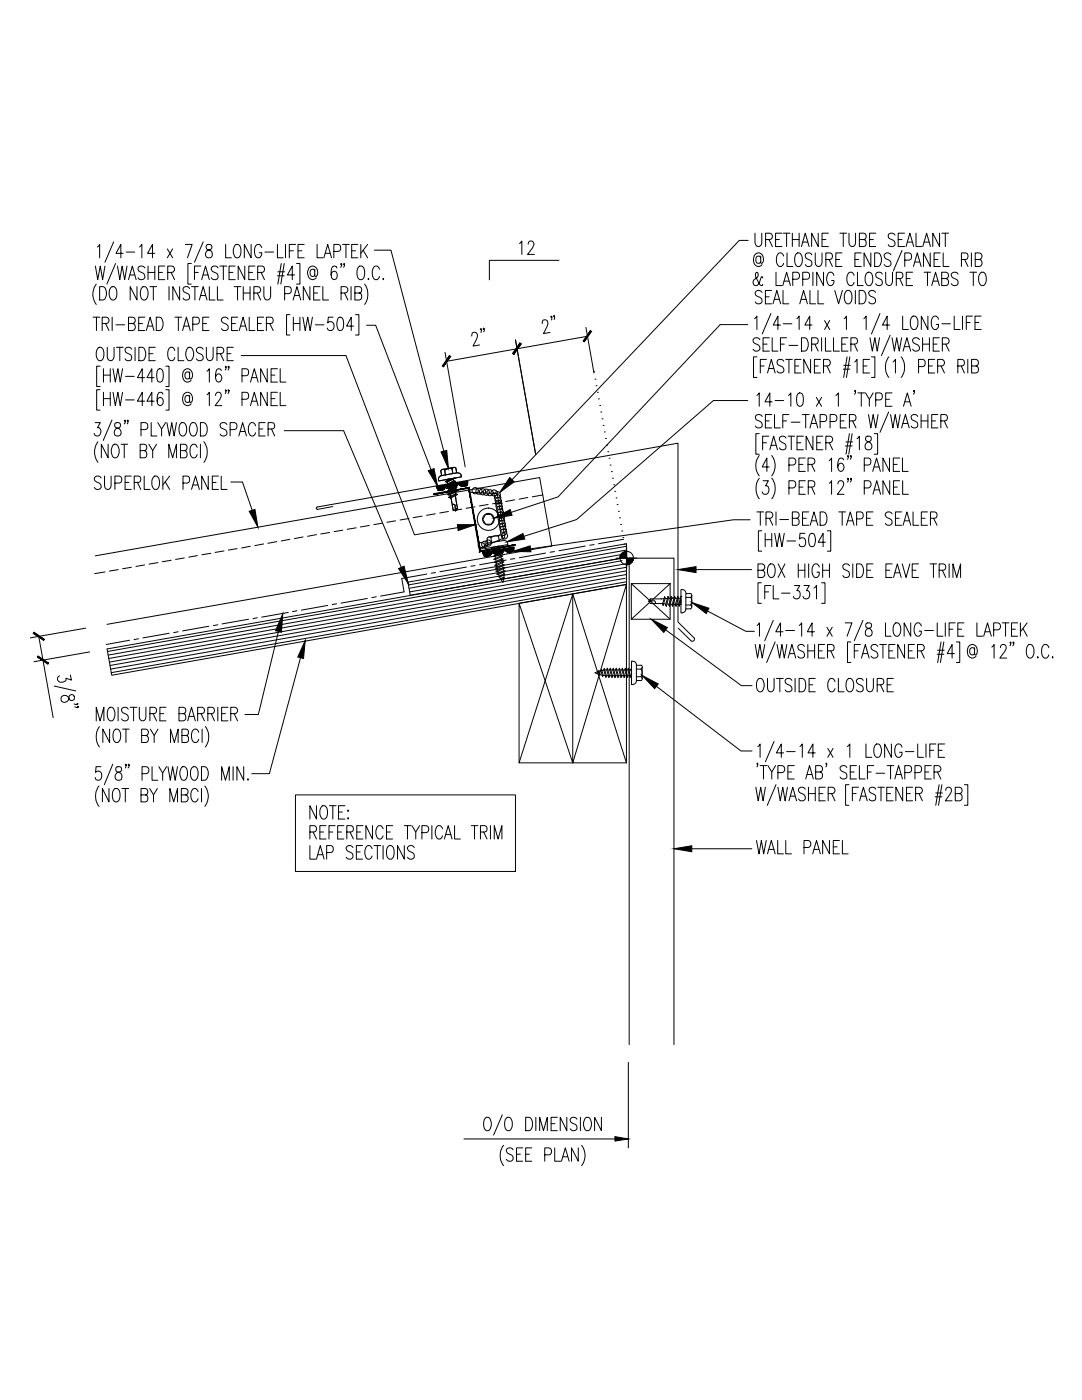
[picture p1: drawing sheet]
<svg xmlns="http://www.w3.org/2000/svg" width="216mm" height="279mm" viewBox="0 0 216 279" stroke-linecap="round" stroke-linejoin="round" font-family="sans-serif">
<g fill="none" stroke="#000" stroke-width=".2">
<path d="M19 53.1l.5 2.7 .5-2.7 .5 2.7 .4-2.7M19.2 56.7a3.3 3.3 0 0 0 0 4.1M19.4 49.3l.5-.5v2.6M19.9 57.2h.7a1.61 1.61 0 0 1 0 2.7h-.7zM22.2 57.3l.2-.1a.85 .85 0 0 1 .9 1 1.67 1.67 0 0 1-.5 1.7 1.19 1.19 0 0 1-1-1.7zM22.7 48.3l-1.8 4M23.1 52.6l-1.8 4.1M23.4 53.1l.5 2.7 .5-2.7 .5 2.7 .4-2.7M24.6 50.6h-1.5l1-1.8v2.6M25.2 50.3h1.7M25.6 55.8l.8-2.7 .8 2.7M25.9 54.9h1"/>
<path d="M27.3 57.2v2.7l-1.3-2.7v2.7M27.8 49.3l.5-.5v2.6M28.4 57.3l.2-.1a1.19 1.19 0 0 1 .9 1.7l-.1 .3a.68 .68 0 0 1-.6 .7 .68 .68 0 0 1-.7-.7l-.1-.3a1.82 1.82 0 0 1 .4-1.6zM28.9 53.5a.68 .68 0 0 0-.9-.4 .68 .68 0 0 0-.4 .9l.9 .5a.73 .73 0 0 1 .2 1.2 .73 .73 0 0 1-1.2-.3M29.5 53.1v2.7M29.5 54.4h1.4M29.9 57.2h1.4M30.6 57.2v2.7M30.9 50.6h-1.5l1-1.8v2.6M30.9 53.1v2.7M31.7 54.4h.7M32.9 53.1h-1.2v2.7h1.2"/>
<path d="M33.4 49.7l1 1.7M33.5 54.4h.8a.65 .65 0 0 0 .5-.7 .65 .65 0 0 0-.5-.6h-.8v2.7M33.7 57.2v2.7M34.1 54.4l.7 1.4M34.4 49.7l-1 1.7M35.8 57.2v2.7l-1.3-2.7v2.7M37 48.8h1.3l-.9 2.6M37.8 57.6a.66 .66 0 0 0-.8-.4 .66 .66 0 0 0-.4 .9l.9 .5a.7 .7 0 0 1 .2 1.2 .7 .7 0 0 1-1.2-.3M38.2 52.6h-.7v4.1h.7M38.2 57.2h1.4M38.8 54.4h.8M38.9 57.2v2.7"/>
<path d="M39.8 59.9l.7-2.7 .8 2.7M40 59h1M40.1 53.1h-1.3v2.7M40.2 55.8l.8-2.7 .8 2.7M40.5 48.3l-1.7 4M40.5 54.9h1M41.2 48.9a.66 .66 0 0 0 .2 .9 .88 .88 0 0 1 .9 .6 .88 .88 0 0 1-.4 1 .78 .78 0 0 1-.9-.6 .78 .78 0 0 1 .6-.9l.4-.1a.55 .55 0 0 0 .3-.5 .55 .55 0 0 0-.4-.5zM41.8 57.2v2.7h1.1M43.4 57.2v2.7h1.1M43.5 53.5a.71 .71 0 0 0-.8-.4 .71 .71 0 0 0-.6 .6l.3 .4 .7 .4a.73 .73 0 0 1 .2 1.2 .73 .73 0 0 1-1.2-.3M43.9 53.1h1.3M44.6 53.1v2.7"/>
<path d="M45 48.8v2.6h1.2M45.7 54.4h.8M46.7 57.2h1.4M46.9 48.9l.2-.1a.85 .85 0 0 1 1 1 1.67 1.67 0 0 1-.6 1.6 1.19 1.19 0 0 1-.9-1.6zM46.9 53.1h-1.2v2.7h1.2M47.4 57.2v2.7M48.5 57.2v2.7M48.5 58.5h1.4M48.8 53.1v2.7l-1.3-2.7v2.7M49.6 54.4h.8M49.9 57.2v2.7M50.1 48.8v2.6l-1.3-2.6v2.6"/>
<path d="M50.7 58.5h.8a.65 .65 0 0 0 .5-.7 .65 .65 0 0 0-.5-.6h-.8v2.7M50.9 53.1h-1.3v2.7h1.3M51.3 58.5l.7 1.4M51.4 54.4h.9a.66 .66 0 0 0 .5-.7 .66 .66 0 0 0-.5-.6h-.9v2.7M52.1 54.4l.7 1.4M52.2 49.4a.68 .68 0 0 0-.7-.6 .68 .68 0 0 0-.6 .6l-.1 .4a1.67 1.67 0 0 0 .5 1.6 .78 .78 0 0 0 .9-1h-.5M52.6 57.2v1.9a.71 .71 0 0 0 .8 .8l.5-.4 .1-2.3M52.9 50.3h1.7M55.4 48.8v2.6h1.1M55.4 55h1.3M55.4 54.2h1.4M56.1 52.6l-.7 4.1"/>
<path d="M56.7 52.6l-.7 4.1M56.8 58.6h.8a.74 .74 0 0 0 .5-.7 .74 .74 0 0 0-.5-.7h-.8v2.7M57 48.8v2.6M57.7 50.1h.8M58.5 59.9l.8-2.7 .7 2.7M58.8 54.9h-1.5l1-1.8v2.7M58.8 59h1M59 48.8h-1.3v2.6M59.2 52.6h.6v4.1h-.6M59.5 50.1h.7M60.7 48.8h-1.2v2.6h1.2M61.8 57.2v2.7l-1.3-2.7v2.7"/>
<path d="M62.6 58.5h.8M62.8 54.1l-.1-.2a.5 .5 0 0 0-.5-.1 .5 .5 0 0 0-.3 .4 .7 .7 0 0 0 .6 1l.2-.2 .1-.2M62.8 53.7l.1 1.5a.84 .84 0 0 0 .4-1.3 .92 .92 0 0 0-.9-.8 .92 .92 0 0 0-.9 .8 1.29 1.29 0 0 0 1 1.9l.6-.4M63.3 48.8v2.6h1.2M63.9 57.2h-1.3v2.7h1.3M64.4 57.2v2.7h1.2M64.6 51.4l.8-2.6 .8 2.6M64.9 50.6h1M66.6 50.2h.9a.74 .74 0 0 0 .5-.7 .74 .74 0 0 0-.5-.7h-.9v2.6M67.2 53.5l-.1-.3-.3-.1-.4 .1a2.62 2.62 0 0 0 0 2.5l.3 .1a.88 .88 0 0 0 .6-.8 .88 .88 0 0 0-.6-.9l-.5 .4-.1 .4M68.1 58.5h.8a.65 .65 0 0 0 .5-.7 .65 .65 0 0 0-.5-.6h-.8v2.7M68.2 52.7l-.1 .1v-.2a.52 .52 0 0 1-.1 .8"/>
<path d="M68.4 48.8h1.3M68.7 52.7v.1l-.1-.1 .1-.1v.1l-.1 .7M68.7 58.5l.7 1.4M69 48.8v2.6M70 57.2v2.7M70.2 50.1h.7M70.8 58.5h.9a.66 .66 0 0 0 .5-.7 .66 .66 0 0 0-.5-.6h-.9v2.7h.9a.74 .74 0 0 0 .5-.7 .74 .74 0 0 0-.5-.7M71.4 48.8h-1.2v2.6h1.2M71.6 53.2l.2-.1a.86 .86 0 0 1 1 1 1.7 1.7 0 0 1-.6 1.7 .87 .87 0 0 1-1-1 1.82 1.82 0 0 1 .4-1.6zM72 48.8v2.6M72.5 49.9l.8 1.5M72.8 56.7a3.5 3.5 0 0 1 0 4.1"/>
<path d="M73.3 48.8l-1.3 1.8M73.5 55.6v.2zM74.7 49.9h3.3l10.5 40.1M75.7 53.7a.68 .68 0 0 0-1-.5 1.89 1.89 0 0 0 .2 2.6 .73 .73 0 0 0 .8-.6M76.5 55.6v.2zM103.7 48.6l.4-.5v2.7M105.4 48.7l.1-.3 .3-.3 .5 .1a.86 .86 0 0 1-.1 1.3l-.9 1.3h1.3M111.5 52h-13.9v3.9M149.3 48h-1.8l-45.3 47.7M150.7 46.5v1.9a.71 .71 0 0 0 .7 .8l.5-.4 .1-.4v-1.9M151.8 51.5l-.3-.4a.72 .72 0 0 0-.7 .7 .72 .72 0 0 0 .7 .7l.3-.3M151.8 51.1v1.3l.2 .1a1.15 1.15 0 0 0 .3-1.4 1.15 1.15 0 0 0-1.4-.5 1.54 1.54 0 0 0 .3 2.6l.6-.1 .2-.3"/>
<path d="M152 58.3a.68 .68 0 0 0-.8-.3 .68 .68 0 0 0-.4 .9l.9 .5a.72 .72 0 0 1 .2 1.1 .72 .72 0 0 1-1.2-.2M152.2 55.5l-.2-.3-.2 .4a1.92 1.92 0 0 1-.8 1.4h-.3a.74 .74 0 0 1-.3-1.1l.8-.7a.66 .66 0 0 0-.2-.9 .86 .86 0 0 0 0 1.4l.7 1.2 .4 .1 .1-.3M152.7 59.2h.8M152.8 47.8h.8a.65 .65 0 0 0 .5-.6 .65 .65 0 0 0-.5-.7h-.8v2.7M153.4 47.8l.7 1.4M154 58h-1.3v2.6h1.3M154.5 59.7h1M154.8 47.8h.7M154.8 54.3v2.7h1.2M156 46.5h-1.2v2.7h1.2M156.2 57l.8-2.7 .7 2.7M156.2 58v2.6h1.2"/>
<path d="M156.3 46.5h1.3M156.4 51.1a.68 .68 0 0 0-1.1-.5 1.87 1.87 0 0 0 .2 2.6 .73 .73 0 0 0 .9-.7M156.4 56.1h1M157 46.5v2.7M157 50.5v2.7h1.2M158.1 47.8h1.4M158.1 46.5v2.7M158.2 55.7h.8a.72 .72 0 0 0 .6-.7 .72 .72 0 0 0-.6-.7h-.8v2.7M158.9 50.6l.2-.1a1.2 1.2 0 0 1 1 1.7l-.1 .3a.68 .68 0 0 1-.7 .7 .68 .68 0 0 1-.6-.7l-.1-.3a1.86 1.86 0 0 1 .3-1.6zM159.5 46.5v2.7M159.9 59.7h1M159.9 49.2l.8-2.7 .7 2.7"/>
<path d="M160.2 55.7h.9a.74 .74 0 0 0 .5-.7 .74 .74 0 0 0-.5-.7h-.9v2.7M160.2 48.3h1M161.6 58v2.6h1.2M162 50.9a.66 .66 0 0 0-.9-.4 .66 .66 0 0 0-.3 .9l.8 .5a.7 .7 0 0 1 .2 1.2 .7 .7 0 0 1-1.1-.3M162.2 54.3v2.7M162.7 50.5v1.9a.68 .68 0 0 0 .3 .7 .68 .68 0 0 0 .7 0l.3-.7v-1.9M163.2 58v2.6h1.2M163.3 46.5v2.7l-1.3-2.7v2.7M164 47.8h.8M164.3 54.3v2.7l-1.3-2.7v2.7M164.8 51.8h.8a.69 .69 0 0 0 .5-.7 .69 .69 0 0 0-.5-.6h-.8v2.7M165.3 46.5h-1.3v2.7h1.3"/>
<path d="M165.4 51.8l.7 1.4M166.4 55a.68 .68 0 0 0-1.1-.5 1.82 1.82 0 0 0 .3 2.5 .77 .77 0 0 0 .8-1h-.5M166.6 58l.7 2.6 .8-2.6M166.8 51.8h.7M167.6 46.5h1.3M168 50.5h-1.2v2.7h1.2M168.3 46.5v2.7M168.9 58.1l.2-.1a.85 .85 0 0 1 .9 1 1.67 1.67 0 0 1-.6 1.6 1.19 1.19 0 0 1-.9-1.6zM169.4 46.5v1.9a.68 .68 0 0 0 .3 .7 .68 .68 0 0 0 .8 0l.2-.7v-1.9M170.4 55a.68 .68 0 0 0-1-.5 1.82 1.82 0 0 0 .2 2.5 .73 .73 0 0 0 .8-.6M170.6 51.8h.8M170.7 58v2.6"/>
<path d="M171.1 54.3v2.7h1.1M171.4 58h.7a1.61 1.61 0 0 1 0 2.6h-.7zM171.5 47.8h.9a.66 .66 0 0 0 .4-.6 .66 .66 0 0 0-.4-.7h-.9v2.7h.9a.74 .74 0 0 0 .5-.7 .74 .74 0 0 0-.5-.7M171.9 50.5h-1.3v2.7h1.3M173 54.5l.2-.2a.85 .85 0 0 1 .9 1 1.67 1.67 0 0 1-.5 1.7 1.19 1.19 0 0 1-1-1.7zM173.5 47.8h.8M173.8 50.5v2.7l-1.4-2.7v2.7M174.5 50.5h.7a1.72 1.72 0 0 1 .5 2.3l-.5 .4h-.7zM174.7 58.3a.71 .71 0 0 0-.8-.3 .71 .71 0 0 0-.6 .6l.3 .4 .7 .4a.72 .72 0 0 1 .2 1.1 .72 .72 0 0 1-1.2-.2M174.7 46.5h-1.2v2.7h1.2M176.1 54.7a.66 .66 0 0 0-.9-.4 .66 .66 0 0 0-.4 .9l.9 .5a.7 .7 0 0 1 .2 1.2 .7 .7 0 0 1-1.2-.3M176.7 54.3v1.9a.68 .68 0 0 0 .4 .7 .68 .68 0 0 0 .7 0l.3-.7v-1.9"/>
<path d="M177.8 50.9a.68 .68 0 0 0-.9-.4 .68 .68 0 0 0-.4 .9l.9 .5a.72 .72 0 0 1 .2 1.2 .72 .72 0 0 1-1.2-.3M178.6 46.9a.68 .68 0 0 0-.9-.4 .68 .68 0 0 0-.4 .9l.9 .5a.72 .72 0 0 1 .2 1.2 .72 .72 0 0 1-1.2-.3M178.8 55.6h.9a.66 .66 0 0 0 .5-.6 .66 .66 0 0 0-.5-.7h-.9v2.7M179.2 47.8h.8M179.5 55.6l.7 1.4M180 50l-1.7 4.1M180.5 46.5h-1.3v2.7h1.3M180.5 51.9h.9a.78 .78 0 0 0 .5-.7 .78 .78 0 0 0-.5-.7h-.9v2.7M180.8 49.2l.8-2.7 .7 2.7M180.8 55.6h.8M181 48.3h1M182.1 54.3h-1.3v2.7h1.3"/>
<path d="M182.3 53.2l.7-2.7 .8 2.7M182.6 52.3h.9M182.8 46.5v2.7h1.1M184.1 49.2l.8-2.7 .8 2.7M184.4 48.3h1M184.4 54.3h1.3M185.1 54.3v2.7M185.6 50.5v2.7l-1.3-2.7v2.7M185.9 57l.8-2.7 .7 2.7M186.2 56.1h.9M186.4 51.8h.7M187.5 46.5v2.7l-1.4-2.7v2.7"/>
<path d="M187.6 50.5h-1.2v2.7h1.2M187.9 55.6h.9a.66 .66 0 0 0 .5-.6 .66 .66 0 0 0-.5-.7h-.9v2.7h.9a.74 .74 0 0 0 .5-.7 .74 .74 0 0 0-.5-.7M187.9 46.5h1.4M188.2 50.5v2.7h1.1M188.6 46.5v2.7M191.2 54.7a.71 .71 0 0 0-.8-.4 .71 .71 0 0 0-.6 .7l.2 .3 .8 .4a.72 .72 0 0 1 .2 1.2 .72 .72 0 0 1-1.2-.3M191.8 51.8h.9a.69 .69 0 0 0 .5-.7 .69 .69 0 0 0-.5-.6h-.9v2.7M192.5 51.8l.7 1.4M193.5 54.3h1.4M193.8 50.5v2.7M194.2 54.3v2.7M194.6 51.8h.8a.68 .68 0 0 0 .6-.7 .68 .68 0 0 0-.6-.6h-.8v2.7h.8a.72 .72 0 0 0 .6-.7 .72 .72 0 0 0-.6-.7"/>
<path d="M195.7 54.5l.2-.2a.85 .85 0 0 1 .9 1 1.67 1.67 0 0 1-.6 1.7 1.19 1.19 0 0 1-.9-1.7zM18.6 63.3h1.3M19.2 63.3v2.7M19.6 69.4l.2-.1a.85 .85 0 0 1 .9 1 1.67 1.67 0 0 1-.5 1.7 1.19 1.19 0 0 1-1-1.7zM20 73.1h-.7v4h.7M20 77.8h-.7v4h.7M20.4 64.6h.8a.65 .65 0 0 0 .6-.7 .65 .65 0 0 0-.6-.6h-.8v2.7M20.6 73.6v2.7M20.6 78.3v2.7M20.6 74.9h1.4M20.6 79.6h1.4M21.1 64.6l.6 1.4"/>
<path d="M21.4 69.3v1.9a.68 .68 0 0 0 .3 .7 .68 .68 0 0 0 .8 0l.3-.7v-1.9M22 73.6v2.7M22 78.3v2.7M22.4 63.3v2.7M22.5 73.6l.5 2.7 .5-2.7 .5 2.7 .5-2.7M22.5 78.3l.5 2.7 .5-2.7 .5 2.7 .5-2.7M23.1 64.8h1.8M23.2 69.3h1.4M23.9 69.3v2.7M25 75.1h1.8M25 79.8h1.8M25.6 64.6h.9a.65 .65 0 0 0 .5-.7 .65 .65 0 0 0-.5-.6h-.9v2.7h.9a.72 .72 0 0 0 .5-.7 .72 .72 0 0 0-.5-.7"/>
<path d="M26.3 69.7a.66 .66 0 0 0-.9-.4 .66 .66 0 0 0-.4 .9l.9 .5a.7 .7 0 0 1 .2 1.2 .7 .7 0 0 1-1.1-.3M27 69.3v2.7M27.7 64.6h.7M27.7 69.3h.7a1.61 1.61 0 0 1 0 2.7h-.7zM28.9 75.4h-1.5l1-1.8v2.7M28.9 63.3h-1.2v2.7h1.2M29.2 66l.8-2.7 .7 2.7M29.4 65.1h1M29.7 70.6h.8M30.8 75.4h-1.5l1-1.8v2.7M31 69.3h-1.3v2.7h1.3M31.2 63.3h.7a1.61 1.61 0 0 1 0 2.7h-.7z"/>
<path d="M31.5 73.7l.5-.1a1.32 1.32 0 0 1 .6 1.5l-.3 1-.5 .2a1.32 1.32 0 0 1-.5-1.6zM32.5 78.7l-.1-.3-.3-.1-.4 .1a2.55 2.55 0 0 0 0 2.4 .77 .77 0 0 0 .9-.4 .77 .77 0 0 0-.3-1l-.3-.1a.7 .7 0 0 0-.6 .8M33.1 73.1h.6v4h-.6M33.1 77.8h.6v4h-.6M34.9 69.9a.63 .63 0 0 0-.4-.5 .63 .63 0 0 0-.6 0 1.88 1.88 0 0 0 .1 2.6 .68 .68 0 0 0 .9-.7M34.9 63.3h1.4M35.5 69.3v2.7h1.2M35.6 63.3v2.7M36.4 66l.8-2.7 .8 2.7M36.7 65.1h1M37.5 69.4l.2-.1a1.19 1.19 0 0 1 .9 1.7l-.1 .3a.68 .68 0 0 1-1 .6l-.2-.3a2.01 2.01 0 0 1 .2-2.2zM37.8 74.6l-.2-.4a.7 .7 0 0 0-.7 .7 .7 .7 0 0 0 .7 .7l.2-.4"/>
<path d="M37.8 74.2v1.3l.3 .1a1.23 1.23 0 0 0 .2-1.3 1.23 1.23 0 0 0-1-.7 1.46 1.46 0 0 0-.9 1.3 1.46 1.46 0 0 0 .9 1.4h.3l.5-.4M37.8 79.3l-.2-.4a.7 .7 0 0 0-.7 .7 .7 .7 0 0 0 .7 .7l.2-.4M37.8 78.9v1.3l.3 .1a1.23 1.23 0 0 0 .2-1.3 1.23 1.23 0 0 0-1-.7 1.46 1.46 0 0 0-.9 1.3 1.46 1.46 0 0 0 .9 1.4h.3l.5-.4M38.5 64.7h.8a.74 .74 0 0 0 .5-.7 .74 .74 0 0 0-.5-.7h-.8v2.7M40.5 64.6h.7M40.5 69.7a.68 .68 0 0 0-.8-.4 .68 .68 0 0 0-.4 .9l.9 .5a.72 .72 0 0 1 .1 1.2 .72 .72 0 0 1-1.1-.3M41.2 69.3v1.9a.71 .71 0 0 0 .8 .8l.4-.4 .1-.4v-1.9M41.3 74.1l.5-.5v2.7M41.3 78.8l.5-.5v2.7M41.7 63.3h-1.2v2.7h1.2M43 78.9l.2-.5 .6-.1a.88 .88 0 0 1 .1 1.4l-1 1.3h1.4M43.3 70.6h.8a.65 .65 0 0 0 .6-.7 .65 .65 0 0 0-.6-.6h-.8v2.7"/>
<path d="M44 70.6l.6 1.4M44.1 74v-.3l-.5-.1a1.73 1.73 0 0 0-.5 2.3l.5 .4a.84 .84 0 0 0 .7-.9 .84 .84 0 0 0-.7-.8l-.3 .1-.3 .7M45.1 73.2l-.1 .1-.1-.1 .1-.1 .1 .1-.2 .6M45.1 77.9l-.1 .1-.1-.1 .1-.1 .1 .1-.2 .6M45.3 70.6h.8M45.5 63.7a.76 .76 0 0 0-1.3 0 .66 .66 0 0 0 .4 .7l.6 .3a.68 .68 0 0 1 .3 .7 .68 .68 0 0 1-.4 .6h-.5l-.4-.4M45.7 73.2l-.1 .1v-.2a.52 .52 0 0 1-.1 .7M45.7 77.9l-.1 .1v-.2a.52 .52 0 0 1-.1 .7M46.2 64.6h.8M46.6 69.3h-1.3v2.7h1.3M47.4 63.3h-1.2v2.7h1.2M47.7 66l.8-2.7 .8 2.7"/>
<path d="M48 65.1h1M48.1 71h20.9l13.7 35.7 8.6-1.4M48.3 75h.8a.74 .74 0 0 0 .5-.7 .74 .74 0 0 0-.5-.7h-.8v2.7M48.3 79.7h.8a.74 .74 0 0 0 .5-.7 .74 .74 0 0 0-.5-.7h-.8v2.7M49.7 63.3v2.7h1.2M50 76.3l.7-2.7 .8 2.7M50.3 75.4h1M51.4 64.6h.7M52.6 63.3h-1.2v2.7h1.2M53.2 64.6h.8a.66 .66 0 0 0 .5-.7 .66 .66 0 0 0-.5-.6h-.8v2.7M53.3 73.6v2.7l-1.3-2.7v2.7M53.3 78.3v2.7l-1.3-2.7v2.7"/>
<path d="M53.8 64.6l.7 1.4M54.1 74.9h.7M54.1 79.6h.7M55.4 73.6h-1.3v2.7h1.3M55.4 78.3h-1.3v2.7h1.3M55.9 73.6v2.7h1.2M55.9 78.3v2.7h1.2M57.9 62.8h-.7v4.1h.7M58.5 64.6h1.3M58.5 63.3v2.7M59.8 63.3v2.7M60.4 63.3l.5 2.7 .5-2.7 .5 2.7 .4-2.7"/>
<path d="M62.9 64.8h1.7M66.4 63.3h-.9l-.1 1.1a.75 .75 0 0 1 .9-.1 .75 .75 0 0 1 .4 .9 .69 .69 0 0 1-.6 .8 .69 .69 0 0 1-.8-.5M67.5 63.4l.5-.1a1.27 1.27 0 0 1 .6 1.5l-.3 1-.5 .2a1.63 1.63 0 0 1-.5-2.2zM70.6 65.1h-1.4l.9-1.8v2.7M70.9 62.8h.7v4.1h-.7M73.1 64.9h1.9l11 28.8M88.8 70.3l4 22.9M94.1 67.1l.1-.5a.61 .61 0 0 1 .8-.2 .61 .61 0 0 1 .2 .8l-.8 1.9 1.3-.3M96 65.7v.1l-.2-.1 .1-.1a.56 .56 0 0 1 .1 .8M96.6 65.6l-.1 .1v-.2l.1 .3-.1 .4M102.9 67.8l4 22.8M108.2 64.6v-.5a.61 .61 0 0 1 .9-.2 .61 .61 0 0 1 .2 .8l-.9 1.9 1.4-.2"/>
<path d="M110.1 63.2l-.1 .1-.1-.1 .1-.1a.56 .56 0 0 1 0 .8M110.6 63.1v.1l-.1-.2 .2 .3-.1 .5M116.9 65.3l1.6 9.1M117.2 67.1l-28.1 5M118.5 74.2h.1M118.7 75.7h.1M118.9 77h.1M119.2 78.3h.1M119.4 79.6h.1M149.2 64.8h-5.5l-32.3 34.4-9.4 3M149.2 79.9h-6.8l-27.4 23.8-10.5 3.3M150.6 63.6l.4-.5v2.7"/>
<path d="M151 78.9l.5-.5v2.7M151 71.2h-.6v4.1h.6M151.6 67.8a.68 .68 0 0 0-.9-.4 .68 .68 0 0 0-.3 .9l.8 .5a.72 .72 0 0 1 .2 1.2 .72 .72 0 0 1-1.1-.3M151.7 73h.8M152.3 68.7h.8M152.9 71.7h-1.2v2.7M153.1 74.4l.8-2.7 .8 2.7M153.4 73.5h1M153.5 67.4h-1.2v2.7h1.2M153.8 62.6l-1.7 4M154.1 67.4v2.7h1.1M154.2 60.6l.8-2.6 .8 2.6"/>
<path d="M154.7 79.9h1.7M155.7 64.9h-1.4l.9-1.8v2.7M155.7 68.7h.8M156.3 64.6h1.7M156.4 72.1a.69 .69 0 0 0-.9-.4 .69 .69 0 0 0-.4 1l.9 .5a.72 .72 0 0 1 .2 1.1 .72 .72 0 0 1-1.1-.2M156.8 71.7h1.3M157 67.4h-1.3v2.7M157.3 78.9l.5-.5v2.7M157.4 68.9h1.8M157.4 71.7v2.7M158.6 73h.8M159 63.6l.5-.5v2.7"/>
<path d="M159.2 78.5l.5-.1a1.27 1.27 0 0 1 .6 1.5l-.3 1.1-.5 .1a1.27 1.27 0 0 1-.6-1.5zM159.6 60.6l.7-2.6 .8 2.6M159.8 71.7h-1.2v2.7h1.2M159.9 67.4h.7a1.61 1.61 0 0 1 0 2.7h-.7zM161.7 71.7v2.7l-1.3-2.7v2.7M162 68.7h.8a.66 .66 0 0 0 .5-.7 .66 .66 0 0 0-.5-.6h-.8v2.7M162 64.9h-1.4l1-1.8v2.7M162.5 73h.8M162.6 68.7l.7 1.4M162.9 79.3l1 1.8M163.7 71.7h-1.2v2.7h1.2M163.9 79.3l-1 1.8"/>
<path d="M163.9 67.4v2.7M164.3 73h.9a.67 .67 0 0 0 .5-.6 .67 .67 0 0 0-.5-.7h-.9v2.7M164.5 64l1.1 1.8M164.7 67.4v2.7h1.1M165 73l.7 1.4M165.6 64l-1.1 1.8M166.3 67.4v2.7h1.2M166.8 78.9l.5-.5v2.7M168 68.7h.7M168.3 73.7h1.3M168.3 72.9h1.4M168.4 63.6l.5-.5v2.7"/>
<path d="M169 71.2l-.7 4.1M169.2 67.4h-1.2v2.7h1.2M169.6 71.2l-.7 4.1M169.8 68.7h.8a.66 .66 0 0 0 .5-.7 .66 .66 0 0 0-.5-.6h-.8v2.7M170.5 68.7l.6 1.4M170.5 72.2l.5-.5v2.7M170.7 78l-.1 .2-.1-.2 .1-.1 .1 .1-.2 .7M171.2 78.4h1.3M171.9 78.4v2.7M172.2 73h.8M172.4 63.6l.4-.5v2.7M172.7 78.4l.8 1.3v1.4"/>
<path d="M173.5 71.7h-1.3v2.7h1.3M173.6 67.4l.5 2.7 .5-2.7 .4 2.7 .5-2.7M173.9 71.2h.7v4.1h-.7M174.2 78.4l-.7 1.3M174.7 79.8h.9a.74 .74 0 0 0 .5-.7 .74 .74 0 0 0-.5-.7h-.9v2.7M175.6 62.6l-1.7 4M176.7 79.7h.8M177.4 71.2a3.4 3.4 0 0 0 0 4.1M177.5 64.9h-1.4l.9-1.8v2.7M177.6 66.9l-1.7 4.1M178 78.4h-1.3v2.7h1.3M178 67.4l.5 2.7 .4-2.7 .5 2.7 .5-2.7"/>
<path d="M178.2 72.2l.5-.5v2.7M179.8 71.2a3.4 3.4 0 0 1 0 4.1M180.1 63.1v2.7h1.2M180.2 70.1l.8-2.7 .7 2.7M180.5 69.2h.9M182 63.2l.2-.1a1.19 1.19 0 0 1 1 1.6l-.1 .4a.68 .68 0 0 1-.7 .7 .68 .68 0 0 1-.7-.7l-.1-.4a1.82 1.82 0 0 1 .4-1.5zM182.5 78l-.1 .2v-.3a.52 .52 0 0 1-.1 .8M183.3 73.2l1.1-.2 .2-.3-.2-.8-1.1-.2v2.7M183.5 67.8a.68 .68 0 0 0-.9-.4 .68 .68 0 0 0-.4 .9l.9 .5a.72 .72 0 0 1 .2 1.2 .72 .72 0 0 1-1.2-.3M184.1 68.7h1.3M184.1 67.4v2.7M185.2 63.1v2.7l-1.4-2.7v2.7"/>
<path d="M185.3 73h.7M185.4 67.4v2.7M186.2 68.7h.8M186.5 71.7h-1.2v2.7h1.2M187.1 73h.8a.67 .67 0 0 0 .6-.6 .67 .67 0 0 0-.6-.7h-.8v2.7M187.3 63.7a.68 .68 0 0 0-1.1-.5 1.82 1.82 0 0 0 .2 2.6 .77 .77 0 0 0 .9-1.1h-.5M187.4 67.4h-1.2v2.7h1.2M187.8 73l.7 1.4M187.9 64.6h1.7M188 68.7h.9a.65 .65 0 0 0 .5-.7 .65 .65 0 0 0-.5-.6h-.9v2.7M188.7 68.7l.7 1.4M190.4 63.1v2.7h1.2"/>
<path d="M191.1 73h.9a.69 .69 0 0 0 .4-.6 .69 .69 0 0 0-.4-.7h-.9v2.7M191.8 73l.6 1.4M192.1 63.1v2.7M192.8 64.4h.8M193.1 71.7v2.7M193.9 73h.9a.69 .69 0 0 0 .4-.6 .69 .69 0 0 0-.4-.7h-.9v2.7h.9a.74 .74 0 0 0 .5-.7 .74 .74 0 0 0-.5-.7M194 63.1h-1.2v2.7M194.5 64.4h.8M195.8 63.1h-1.3v2.7h1.3M19 84.3h1l-.5 1.1a.81 .81 0 0 1 .6 1 .81 .81 0 0 1-1.1 .5l-.2-.4M19.5 88.2a3.4 3.4 0 0 0 0 4.1M20.2 95.4a.68 .68 0 0 0-.9-.4 .68 .68 0 0 0-.4 .9l.9 .5a.72 .72 0 0 1 .2 1.2 .72 .72 0 0 1-1.2-.3"/>
<path d="M20.9 95v2.3a.61 .61 0 0 0 .6 .4 .61 .61 0 0 0 .6-.4l.1-2.3M21.6 88.7v2.7l-1.4-2.7v2.7M22.3 83.8l-1.7 4.1M22.6 88.8l.2-.1a1.2 1.2 0 0 1 1 1.7l-.1 .3a.68 .68 0 0 1-1.1 .5l-.2-.2a2.06 2.06 0 0 1 .2-2.2zM22.9 96.4h.9a.74 .74 0 0 0 .5-.7 .74 .74 0 0 0-.5-.7h-.9v2.7M23 84.5a.62 .62 0 0 0 .2 .9 .87 .87 0 0 1 .9 .6 .87 .87 0 0 1-.4 1 .78 .78 0 0 1-.9-.6 .78 .78 0 0 1 .6-.9l.4-.1a.57 .57 0 0 0 .2-.6 .57 .57 0 0 0-.3-.5zM24.2 88.7h1.3M24.8 88.7v2.7M25 96.3h.7M25 84l-.1 .1-.1-.1 .1-.2 .1 .2-.2 .6M25.6 84l-.1 .1-.1-.1 .1-.2 .1 .2-.2 .6M26.2 95h-1.2v2.7h1.2"/>
<path d="M26.8 96.3h.8a.66 .66 0 0 0 .5-.7 .66 .66 0 0 0-.5-.6h-.8v2.7M27.4 96.3l.7 1.4M28 89.9h.8a.66 .66 0 0 0 .5-.6 .66 .66 0 0 0-.5-.6h-.8v2.7h.8a.77 .77 0 0 0 .5-.8 .77 .77 0 0 0-.5-.7M28.1 85.7h.9a.74 .74 0 0 0 .5-.7 .74 .74 0 0 0-.5-.7h-.9v2.7M28.8 95v2.7h1.1M28.9 80.1h-1.5l1-1.8v2.7M29.7 88.7l.8 1.2v1.5M30.2 84.3v2.7h1.1M30.7 95.1l.2-.1a.85 .85 0 0 1 .9 1 1.67 1.67 0 0 1-.5 1.7 1.19 1.19 0 0 1-1-1.7zM30.8 80.1h-1.5l1-1.8v2.7M31.2 88.7l-.7 1.2M31.5 84.3l.7 1.3v1.4"/>
<path d="M32.5 95v2.7M33 96.2l.9 1.5M33 84.3l-.8 1.3M33.3 84.3l.5 2.7 .5-2.7 .4 2.7 .5-2.7M33.7 91.4v-2.7l.7 2.7 .8-2.7v2.7M33.9 95l-1.4 1.8M36 89.9h.9a.66 .66 0 0 0 .4-.6 .66 .66 0 0 0-.4-.6h-.9v2.7h.9a.77 .77 0 0 0 .5-.8 .77 .77 0 0 0-.5-.7M36.1 84.5l.2-.2a1.19 1.19 0 0 1 .9 1.7v.4a.68 .68 0 0 1-.7 .6 .68 .68 0 0 1-.7-.6l-.1-.4a1.82 1.82 0 0 1 .4-1.5zM36.5 96.4h.9a.74 .74 0 0 0 .5-.7 .74 .74 0 0 0-.5-.7h-.9v2.7M38.2 84.5l.2-.2a1.19 1.19 0 0 1 1 1.7l-.2 .4a.66 .66 0 0 1-.3 .6 .66 .66 0 0 1-.7-.1l-.2-.3a2.01 2.01 0 0 1 .2-2.1zM38.2 97.7l.8-2.7 .8 2.7M38.5 96.8h1"/>
<path d="M39.4 89.3a.68 .68 0 0 0-.7-.7 .68 .68 0 0 0-.7 .7l-.1 .4a1.7 1.7 0 0 0 .6 1.7 .74 .74 0 0 0 .9-.7M40 84.3h.7a1.61 1.61 0 0 1 0 2.7h-.7zM40 88.7v2.7M40.7 88.2a3.4 3.4 0 0 1 0 4.1M41.6 95v2.7l-1.4-2.7v2.7M42.4 96.3h.7M43.6 95h-1.2v2.7h1.2M44.1 95v2.7h1.2M45.3 84.7a.68 .68 0 0 0-.9-.4 .68 .68 0 0 0-.4 .9l.9 .5a.72 .72 0 0 1 .2 1.2 .72 .72 0 0 1-1.2-.3M45.9 85.7h.9a.74 .74 0 0 0 .5-.7 .74 .74 0 0 0-.5-.7h-.9v2.7M46 96.2h2.4l1.9 5.6M47.7 87l.7-2.7 .8 2.7"/>
<path d="M47.9 86.1h1M50 81l.7-2.7 .8 2.7M50.3 80.1h1M51 85a.68 .68 0 0 0-1.1-.5 1.82 1.82 0 0 0 .3 2.5 .73 .73 0 0 0 .8-.6M51.7 85.6h.7M52.9 84.3h-1.2v2.7h1.2M53.5 85.6h.8a.66 .66 0 0 0 .5-.6 .66 .66 0 0 0-.5-.7h-.8v2.7M54.2 85.6l.6 1.4M56.7 86h11.9l11.5 27.3M87 97.1l6.2-1.1-.1 1-1 .1-.8-.5-.5 .7-1.1 .3-.7-.6-.6 .8-1 .1zM87.1 97.2h.1M87.1 97.3h.1"/>
<path d="M87.2 97.1h.1M87.2 97.2h.1M87.2 97.3h.1M87.2 97.4h.1M87.2 97.5h.1M87.3 97.2h.1M87.3 97.3h.1M87.3 97.4h.1M87.3 97.1h.1M87.3 97.5h.1M87.3 97.6h.1M87.4 97.3h.1"/>
<path d="M87.4 97.4h.1M87.4 97.7h.1M87.4 97.8h.1M87.4 97.1h.1M87.4 97.2h.1M87.4 97.5h.1M87.4 97.6h.1M87.4 97.9h.1M87.5 97h.1M87.5 97.1h.1M87.5 97.5h.1M87.5 97.6h.1"/>
<path d="M87.5 97.7h.1M87.5 97.2h.1M87.5 97.3h.1M87.5 97.4h.1M87.5 97.8h.1M87.6 97.1h.1M87.6 97.2h.1M87.6 97.5h.1M87.6 97.6h.1M87.6 97.3h.1M87.6 97.4h.1M87.6 97.7h.1"/>
<path d="M87.6 97.8h.1M87.6 97.9h.1M87.7 97h.1M87.7 97.1h.1M87.7 97.2h.1M87.7 97.5h.1M87.7 97.6h.1M87.7 97.3h.1M87.7 97.4h.1M87.7 97.7h.1M87.7 97.8h.1M87.8 97.2h.1"/>
<path d="M87.8 97.3h.1M87.8 97.4h.1M87.8 97.8h.1M87.8 97h.1M87.8 97.1h.1M87.8 97.5h.1M87.8 97.6h.1M87.9 97.3h.1M87.9 97.4h.1M87.9 97.7h.1M87.9 97.8h.1M87.9 97h.1"/>
<path d="M87.9 97.1h.1M87.9 97.2h.1M87.9 97.5h.1M87.9 97.6h.1M88 97.3h.1M88 97.4h.1M88 97.7h.1M88 97.8h.1M88 94l.1 .9M88 97h.1M88 97.1h.1M88 97.5h.1"/>
<path d="M88 97.6h.1M88 97.2h.1M88.1 97h.1M88.1 97.1h.1M88.1 97.2h.1M88.1 97.5h.1M88.1 97.6h.1M88.1 96.9h.1M88.1 97.3h.1M88.1 97.4h.1M88.1 97.7h.1M88.1 97.8h.1"/>
<path d="M88.2 97h.1M88.2 97.1h.1M88.2 97.2h.1M88.2 97.5h.1M88.2 97.6h.1M88.2 97.3h.1M88.2 97.4h.1M88.2 97.7h.1M88.3 97h.1M88.3 97.1h.1M88.3 97.5h.1M88.3 97.6h.1"/>
<path d="M88.3 97.7h.1M88.3 96.9h.1M88.3 97.2h.1M88.3 97.3h.1M88.3 97.4h.1M88.3 97.8h.1M88.4 96.9h.1M88.4 97.2h.1M88.4 97.3h.1M88.4 97.4h.1M88.4 97.7h.1M88.4 97h.1"/>
<path d="M88.4 97.1h.1M88.4 97.5h.1M88.4 97.6h.1M88.5 96.9h.1M88.5 97.3h.1M88.5 97.4h.1M88.5 97.7h.1M88.5 97h.1M88.5 97.1h.1M88.5 97.5h.1M88.5 97.6h.1M88.5 97.2h.1"/>
<path d="M88.6 97h.1M88.6 97.1h.1M88.6 97.5h.1M88.6 97.6h.1M88.6 96.8h.1M88.6 96.9h.1M88.6 97.2h.1M88.6 97.3h.1M88.6 97.4h.1M88.7 97h.1M88.7 97.1h.1M88.7 97.2h.1"/>
<path d="M88.7 96.9h.1M88.7 97.3h.1M88.7 93.8l.2 1M88.7 93.8l-.4-.1-.3 .2M88.8 97h.1M88.8 97.1h.1M88.8 96.8h.1M88.8 96.9h.1M88.8 97.2h.1M88.9 96.8h.1M88.9 96.9h.1M88.9 97h.1"/>
<path d="M89 96.8h.1M89 96.9h.1M89 97h.1M89 96.7l1.6-.7 .3 .1-1.6 .8zM89.1 96.8h.1M89.1 96.9h.1M89.1 97h.1M89.1 97.4l1.6-.8 .3 .1-1.6 .8zM89.1 96.7h.1M89.2 97h.1M89.2 97.1h.1M89.2 97.2h.1"/>
<path d="M89.2 96.8h.1M89.2 96.9h.1M89.2 98.1l1.6-.8h.3l-1.6 .8zM89.3 97h.1M89.3 97.1h.1M89.3 96.2l.1 .4M89.3 96.7h.1M89.3 96.8h.1M89.3 96.9h.1M89.3 97.2h.1M89.4 97h.1M89.4 97.1h.1"/>
<path d="M89.4 98.7l1.6-.8 .2 .1-1.6 .8zM89.4 96.7h.1M89.4 96.8h.1M89.4 96.9h.1M89.4 97.2h.1M89.4 97.3h.1M89.4 96.8l.1 .5M89.5 96.7h.1M89.5 96.8h.1M89.5 96.9h.1M89.5 97.3h.1M89.5 97.5l.1 .3"/>
<path d="M89.5 97h.1M89.5 97.1h.1M89.6 96.7h.1M89.6 96.8h.1M89.6 96.9h.1M89.6 97.2h.1M89.6 97.3h.1M89.6 99.2l1.4-.6 .3 .1-1.4 .7zM89.6 97h.1M89.6 97.1h.1M89.6 97.4h.1M89.6 98.1l.2 .4"/>
<path d="M89.7 97h.1M89.7 97.1h.1M89.7 97.2h.1M89.7 97.5h.1M89.7 96.7h.1M89.7 96.8h.1M89.7 96.9h.1M89.7 97.3h.1M89.8 96.7h.1M89.8 97h.1M89.8 97.1h.1M89.8 97.4h.1"/>
<path d="M89.8 97.5h.1M89.8 96.8h.1M89.8 96.9h.1M89.8 97.2h.1M89.8 97.3h.1M89.8 98.7l.1 .4M89.9 96.7h.1M89.9 97h.1M89.9 97.1h.1M89.9 97.4h.1M89.9 96.8h.1M89.9 96.9h.1"/>
<path d="M89.9 97.2h.1M89.9 97.3h.1M89.9 96.6h.1M89.9 97.5h.1M90 96.7h.1M90 96.8h.1M90 96.9h.1M90 97.3h.1M90 96.6h.1M90 97h.1M90 97.1h.1M90 97.4h.1"/>
<path d="M90.1 95.6l-1.2 .5 .2 .1 1.7-.8-1.6 .3v.2M90.1 96.7h.1M90.1 96.8h.1M90.1 96.9h.1M90.1 97.2h.1M90.1 97.3h.1M90.1 96.6h.1M90.1 97h.1M90.1 97.1h.1M90.1 97.4h.1M90.2 96.7h.1M90.2 96.8h.1"/>
<path d="M90.2 96.9h.1M90.2 97.2h.1M90.2 97.3h.1M90.2 97.4h.1M90.2 97h.1M90.2 97.1h.1M90.2 96.6h.1M90.2 93.6l.2 .9M90.3 97.4h.1M90.3 97h.1M90.3 97.1h.1M90.3 96.5h.1"/>
<path d="M90.3 96.6h.1M90.3 97.2h.1M90.3 97.3h.1M90.3 96.7h.1M90.3 96.8h.1M90.3 96.9h.1M90.4 97h.1M90.4 97.1h.1M90.4 96.6h.1M90.4 96.7h.1M90.4 97.2h.1M90.4 97.3h.1"/>
<path d="M90.4 97.4h.1M90.4 96.8h.1M90.4 96.9h.1M90.4 95.6l.1 .4M90.5 97h.1M90.5 97.1h.1M90.5 96.5h.1M90.5 96.6h.1M90.5 97.2h.1M90.5 97.3h.1M90.5 96.7h.1M90.5 96.8h.1"/>
<path d="M90.5 96.9h.1M90.5 96.2l.1 .5M90.6 97.2h.1M90.6 97.3h.1M90.6 96.7h.1M90.6 96.8h.1M90.6 96.9h.1M90.6 93.3l-2.3 .4M90.6 97h.1M90.6 97.1h.1M90.6 96.5h.1M90.6 96.6h.1"/>
<path d="M90.7 97.2h.1M90.7 97.3h.1M90.7 96.7h.1M90.7 96.8h.1M90.7 96.9h.1M90.7 96.9v.4M90.7 97h.1M90.7 97.1h.1M90.7 96.5h.1M90.7 96.6h.1M90.7 97.6l.1 .4M90.8 96.9h.1"/>
<path d="M90.8 97h.1M90.8 97.1h.1M90.8 96.4h.1M90.8 96.5h.1M90.8 96.6h.1M90.8 97.2h.1M90.8 97.3h.1M90.8 96.7h.1M90.8 96.8h.1M90.8 98.2l.1 .5M90.9 97h.1M90.9 97.1h.1"/>
<path d="M90.9 96.5h.1M90.9 96.6h.1M90.9 96.7h.1M90.9 98.9l.4 2.6-.4 .5-.5-.3-.5-2.4M90.9 97.2h.1M90.9 96.8h.1M90.9 96.9h.1M91 93.4l.1 1-3 .5a.7 .7 0 0 0-.6 .8M91 97h.1M91 97.1h.1M91 96.4h.1M91 96.5h.1"/>
<path d="M91 96.6h.1M91 99.4h.1M91 93.4l-.4-.1-.4 .3a1.38 1.38 0 0 0-1.4 .3M91 96.7h.1M91 96.8h.1M91 96.9h.1M91.1 96.7h.1M91.1 96.8h.1M91.1 96.9h.1M91.1 96.4h.1M91.1 96.5h.1M91.1 96.6h.1"/>
<path d="M91.2 96.7h.1M91.2 96.8h.1M91.2 96.4h.1M91.2 96.5h.1M91.2 96.6h.1M91.2 94.4a.7 .7 0 0 1 .9 .6M91.3 96.7h.1M91.3 96.4h.1M91.3 96.5h.1M91.3 96.6h.1M91.4 96.5h.1M91.4 96.6h.1"/>
<path d="M91.4 96.4h.1M91.5 96.4h.1M91.5 96.5h.1M91.5 96.6h.1M91.5 96.7h.1M91.6 96.4h.1M91.6 96.5h.1M91.6 96.6h.1M91.6 96.7h.1M91.6 96.3h.1M91.7 96.7h.1M91.7 96.8h.1"/>
<path d="M91.7 96.4h.1M91.7 96.5h.1M91.7 96.6h.1M91.8 96.7h.1M91.8 96.8h.1M91.8 96.3h.1M91.8 96.4h.1M91.8 96.5h.1M91.8 96.6h.1M91.8 96.9h.1M91.9 97h.1M91.9 96.5h.1"/>
<path d="M91.9 96.6h.1M91.9 96.7h.1M91.9 96.8h.1M91.9 96.3h.1M91.9 96.4h.1M92 96.9h.1M92 97h.1M92 96.4h.1M92 96.5h.1M92 96.6h.1M92 95l.1 .2-4.6 .8v-.2M92 96.7h.1"/>
<path d="M92 96.8h.1M92 96.3h.1M92.1 96.9h.1M92.1 97h.1M92.1 97.1h.1M92.1 96.4h.1M92.1 96.5h.1M92.1 96.6h.1M92.1 96.7h.1M92.1 96.8h.1M92.1 96.2h.1M92.1 96.3h.1"/>
<path d="M92.2 96.7h.1M92.2 96.8h.1M92.2 96.3h.1M92.2 96.9h.1M92.2 97h.1M92.2 96.4h.1M92.2 96.5h.1M92.2 96.6h.1M92.3 96.7h.1M92.3 96.8h.1M92.3 96.2h.1M92.3 96.3h.1"/>
<path d="M92.3 96.4h.1M92.3 96.9h.1M92.3 97h.1M92.3 96.5h.1M92.3 96.6h.1M92.4 96.7h.1M92.4 96.8h.1M92.4 96.9h.1M92.4 96.2h.1M92.4 96.3h.1M92.4 97h.1M92.4 96.5h.1"/>
<path d="M92.4 96.6h.1M92.5 96.9h.1M92.5 97h.1M92.5 96.4h.1M92.5 96.5h.1M92.5 96.6h.1M92.5 96.7h.1M92.5 96.8h.1M92.5 96.2h.1M92.5 96.3h.1M92.6 96.9h.1M92.6 97h.1"/>
<path d="M92.6 96.4h.1M92.6 96.5h.1M92.6 96.6h.1M92.6 96.2h.1M92.6 96.7h.1M92.6 96.8h.1M92.6 96.3h.1M92.7 97h.1M92.7 96.5h.1M92.7 96.6h.1M92.7 96.7h.1M92.7 96.8h.1"/>
<path d="M92.7 96.2h.1M92.7 96.3h.1M92.7 96.9h.1M92.7 96.4h.1M92.7 96.1h.1M92.8 96.7h.1M92.8 96.8h.1M92.8 96.2h.1M92.8 96.3h.1M92.8 96.4h.1M92.8 96.9h.1M92.8 96.5h.1"/>
<path d="M92.8 96.6h.1M92.9 96.7h.1M92.9 96.8h.1M92.9 96.9h.1M92.9 96.2h.1M92.9 96.3h.1M92.9 97h.1M92.9 96.4h.1M92.9 96.5h.1M92.9 96.6h.1M92.9 96.1h.1M93 96.9h.1"/>
<path d="M93 96.4h.1M93 96.5h.1M93 96.6h.1M93 96.1h.1M93 96.7h.1M93 96.8h.1M93 96.2h.1M93 96.3h.1M93.1 96.9h.1M93.1 96.4h.1M93.1 96.5h.1M93.1 96.6h.1"/>
<path d="M93.1 96.1h.1M93.1 96.2h.1M93.1 96.7h.1M93.1 96.8h.1M93.1 96.3h.1M93.2 96.4h.1M93.2 96.5h.1M93.2 96.1h.1M93.2 96.2h.1M93.7 98.2l5.5 .3 1.5 8.8-5 2.1M102.7 99.8l-1.8 .3M105.3 99.3l-1.7 .3"/>
<path d="M108.3 98.8l-2.1 .4M119.7 80.9h.1M119.9 82.2h.1M120.1 83.6h.1M120.3 84.9h.1M120.6 86.2h.1M120.8 87.5h.1M121.1 88.8h.1M121.3 90.1h.1M121.5 91.5h.1M121.7 92.8h.1M122 94.1h.1"/>
<path d="M122.2 95.4h.1M122.5 96.7h.1M122.7 98.1h.1M122.9 99.4h.1M151.5 95.4a3.6 3.6 0 0 0 0 4.1M151.5 86.5h-.7v4.1h.7M151.5 90.9a3.3 3.3 0 0 0 0 4.1M152.1 83.1a.68 .68 0 0 0-.9-.4 .68 .68 0 0 0-.4 .9l.9 .5a.72 .72 0 0 1 .2 1.2 .72 .72 0 0 1-1.2-.3M152.2 88.4h.7M152.3 95.9h1l-.5 1.1h.3a.93 .93 0 0 1 .3 1 .93 .93 0 0 1-.8 .7l-.3-.2-.2-.4M152.7 84h.8M153.4 87.1h-1.2v2.7"/>
<path d="M153.5 93.2h-1.4l.9-1.8v2.7M153.6 89.8l.8-2.7 .7 2.7M153.9 88.9h.9M154 95.4a3.4 3.4 0 0 1 0 4.1M154 82.7h-1.3v2.7h1.3M154 90.9a3.3 3.3 0 0 1 0 4.1M154.1 80.2h-1.5l1-1.8v2.7M154.5 82.7v2.7h1.2M156.2 84h.8M156.8 87.4a.66 .66 0 0 0-.8-.3 .66 .66 0 0 0-.4 .8l.8 .6a.7 .7 0 0 1 .3 1.1 .7 .7 0 0 1-1.2-.2M157.3 87.1h1.3M157.4 97.4h.9a.78 .78 0 0 0 .5-.7 .78 .78 0 0 0-.5-.8h-.9v2.8"/>
<path d="M157.4 82.7h-1.2v2.7M157.4 92.8h.9a.72 .72 0 0 0 .5-.7 .72 .72 0 0 0-.5-.7h-.9v2.7M157.9 84.3h1.7M157.9 87.1v2.7M159 88.4h.8M159.4 92.7h.8M159.5 97.2h.7M160.1 82.7h1.3M160.3 87.1h-1.3v2.7h1.3M160.7 95.9h-1.2v2.8h1.2M160.7 91.4h-1.3v2.7h1.3M160.8 82.7v2.7"/>
<path d="M161.2 92.7h.9a.66 .66 0 0 0 .5-.7 .66 .66 0 0 0-.5-.6h-.9v2.7M161.3 97.2h.8a.66 .66 0 0 0 .5-.6 .66 .66 0 0 0-.5-.7h-.8v2.8M161.6 85.4l.8-2.7 .8 2.7M161.9 84.5h1M161.9 92.7l.7 1.4M162 97.2l.6 1.5M162.2 87.1v2.7l-1.3-2.7v2.7M163 88.4h.7M163.6 84.1h.9a.74 .74 0 0 0 .5-.7 .74 .74 0 0 0-.5-.7h-.9v2.7M164.2 87.1h-1.2v2.7h1.2M164.8 88.4h.8a.68 .68 0 0 0 .6-.7 .68 .68 0 0 0-.6-.6h-.8v2.7M165.5 96.4l.4-.5v2.8"/>
<path d="M165.5 91.9l.4-.5v2.7M165.5 88.4l.6 1.4M165.6 84.1h.9a.74 .74 0 0 0 .5-.7 .74 .74 0 0 0-.5-.7h-.9v2.7M167.2 96.6l.1-.4a.62 .62 0 0 1 .9-.1 .62 .62 0 0 1 .1 .9l-1.2 1.7h1.3M167.7 84h.7M168.3 91.8l-.1-.3-.4-.1a1.73 1.73 0 0 0-.5 2.3l.5 .4a.84 .84 0 0 0 .6-.8 .84 .84 0 0 0-.6-.9l-.3 .2-.3 .6M168.7 89h1.3M168.8 88.2h1.3M168.9 82.7h-1.2v2.7h1.2M169.3 95.6l-.1 .1-.1-.1 .1-.2 .1 .2-.2 .6M169.3 91l-.1 .2-.1-.2 .1-.1 .1 .1-.2 .7M169.5 84h.8a.66 .66 0 0 0 .5-.6 .66 .66 0 0 0-.5-.7h-.8v2.7"/>
<path d="M169.5 86.5l-.7 4.1M169.9 95.6l-.1 .1-.1-.1 .1-.2 .1 .2-.2 .6M169.9 91l-.2 .2v-.3a.52 .52 0 0 1 0 .8M170 86.5l-.6 4.1M170.1 84l.7 1.4M171 87.6l.5-.5v2.7M172.5 97.4h.8a.75 .75 0 0 0 .5-.7 .75 .75 0 0 0-.5-.8h-.8v2.8M172.5 92.8h.8a.74 .74 0 0 0 .5-.7 .74 .74 0 0 0-.5-.7h-.8v2.7M172.8 87.2a.57 .57 0 0 0 .2 .9 .89 .89 0 0 1 .9 .6 .89 .89 0 0 1-.4 1.1 .79 .79 0 0 1-.9-.7 .79 .79 0 0 1 .6-.9l.4-.1a.57 .57 0 0 0 .3-.6 .57 .57 0 0 0-.4-.4zM173.3 82.7l.5 2.7 .4-2.7 .5 2.7 .5-2.7M174.1 94.1l.8-2.7 .8 2.7M174.2 98.7l.7-2.8 .8 2.8"/>
<path d="M174.4 86.5h.7v4.1h-.7M174.4 97.8h1M174.4 93.2h1M177.3 82.2l-1.7 4.1M177.5 91.4v2.7l-1.3-2.7v2.7M177.5 95.9v2.8l-1.3-2.8v2.8M177.7 82.7l.5 2.7 .4-2.7 .5 2.7 .5-2.7M178.3 92.7h.7M178.3 97.2h.8M179.5 95.9h-1.2v2.8h1.2M179.5 91.4h-1.2v2.7h1.2M179.9 85.4l.8-2.7 .7 2.7"/>
<path d="M180.1 91.4v2.7h1.1M180.1 95.9v2.8h1.2M180.2 84.5h.9M180.3 81.1l.7-2.7 .8 2.7M180.5 80.2h1M183.1 83.1a.66 .66 0 0 0-.9-.4 .66 .66 0 0 0-.3 .9l.8 .5a.7 .7 0 0 1 .2 1.2 .7 .7 0 0 1-1.1-.3M183.8 84h1.4M183.8 82.7v2.7M185.2 82.7v2.7M185.9 84h.8M187.1 82.7h-1.2v2.7h1.2M187.7 84h.9a.66 .66 0 0 0 .5-.6 .66 .66 0 0 0-.5-.7h-.9v2.7"/>
<path d="M188.4 84l.6 1.4M20.9 114.1l-2 .4M23.6 113.7l-1.8 .3M26.2 113.2l-1.7 .3M28.9 112.7l-1.8 .3M31.5 112.3l-1.8 .3M34.1 111.8l-1.7 .3M36.8 111.4l-1.8 .2M39.4 110.9l-1.7 .3M42.1 110.4l-1.8 .3M44.7 110l-1.8 .3M47.3 109.5l-1.7 .3"/>
<path d="M49.9 109l-1.7 .4M52.6 108.6l-1.8 .3M55.2 108.1l-1.7 .3M57.9 107.6l-1.8 .4M60.5 107.2l-1.8 .3M63.1 106.7l-1.7 .3M63.3 101.2l72-12.8v35.7l3.2 3.2a.43 .43 0 0 1 0 .6 .43 .43 0 0 1-.6 0M63.3 101.2l-.2 .3 .3 .2M65.8 106.3l-1.8 .3M66.4 101.1l-3 .6M68.4 105.8l-1.7 .3M71.1 105.3l-1.8 .3"/>
<path d="M73.3 119.4l-5.2 1M73.7 104.9l-1.8 .3M75.1 119.1l-.9 .2M76.3 104.4l-1.7 .3M78.9 103.9l-1.7 .3M81.6 103.5l-1.8 .3M84.2 103l-1.7 .3M85.2 114.6l-5 .9 .4 2.6-4.7 .9M86.9 102.5l-1.8 .3M86.9 114.3l-.9 .1M89.5 102.1l-1.8 .3M90.3 100.8a.32 .32 0 0 1 .5 0l.1 1.1"/>
<path d="M91.3 101.5l-.3 .1-.1 .3M92.1 101.6l-1.7 .3M93.1 113.2l-5.3 .9M94.8 101.1l-1.8 .3M94.8 112.9l-.8 .1M96.3 110.3l6.1-1.1-.1 .9-1 .2-.7-.6-.5 .8-1.1 .2-.8-.5-.5 .7-1 .2zM96.3 110.3h.1M96.3 110.4h.1M96.4 110.3h.1M96.4 110.4h.1M96.4 110.5h.1M96.4 110.6h.1"/>
<path d="M96.5 110.3h.1M96.5 110.7h.1M96.5 110.4h.1M96.5 110.5h.1M96.5 110.6h.1M96.5 110.8h.1M96.6 110.4h.1M96.6 110.5h.1M96.6 110.6h.1M96.6 110.9h.1M96.6 111h.1M96.6 110.3h.1"/>
<path d="M96.6 110.7h.1M96.6 110.8h.1M96.7 110.4h.1M96.7 110.5h.1M96.7 110.6h.1M96.7 110.9h.1M96.7 111h.1M96.7 111.1h.1M96.7 110.2h.1M96.7 110.3h.1M96.7 110.7h.1M96.7 110.8h.1"/>
<path d="M96.8 110.4h.1M96.8 110.5h.1M96.8 110.9h.1M96.8 111h.1M96.8 110.3h.1M96.8 110.6h.1M96.8 110.7h.1M96.8 110.8h.1M96.8 111.1h.1M96.9 102.7h1.1l.6 .9-.6 1h-1.1l-.6-1zM96.9 110.2h.1M96.9 110.3h.1"/>
<path d="M96.9 110.6h.1M96.9 110.7h.1M96.9 110.8h.1M96.9 110.4h.1M96.9 110.5h.1M96.9 110.9h.1M96.9 111h.1M97 110.2h.1M97 110.3h.1M97 110.7h.1M97 110.8h.1M97 110.4h.1"/>
<path d="M97 110.5h.1M97 110.9h.1M97 111h.1M97.1 110.2h.1M97.1 110.3h.1M97.1 110.6h.1M97.1 110.7h.1M97.1 110.8h.1M97.1 110.4h.1M97.1 110.5h.1M97.1 110.9h.1M97.1 111h.1"/>
<path d="M97.2 110.4h.1M97.2 110.5h.1M97.2 110.6h.1M97.2 110.9h.1M97.2 111h.1M97.2 107.5l.2 .9M97.2 110.1h.1M97.2 110.2h.1M97.2 110.3h.1M97.2 110.7h.1M97.2 110.8h.1M97.3 110.4h.1"/>
<path d="M97.3 110.5h.1M97.3 110.9h.1M97.3 110.2h.1M97.3 110.3h.1M97.3 110.6h.1M97.3 110.7h.1M97.3 110.8h.1M97.4 110.1h.1M97.4 110.4h.1M97.4 110.5h.1M97.4 110.9h.1M97.4 110.2h.1"/>
<path d="M97.4 110.3h.1M97.4 110.6h.1M97.4 110.7h.1M97.4 110.8h.1M97.4 100.7l-1.7 .3M97.5 110.1h.1M97.5 110.2h.1M97.5 110.3h.1M97.5 110.7h.1M97.5 110.8h.1M97.5 110.4h.1M97.5 110.5h.1"/>
<path d="M97.5 110.9h.1M97.6 110.2h.1M97.6 110.3h.1M97.6 110.6h.1M97.6 110.7h.1M97.6 110.8h.1M97.6 110.1h.1M97.6 110.4h.1M97.6 110.5h.1M97.7 110h.1M97.7 110.4h.1M97.7 110.5h.1"/>
<path d="M97.7 110.6h.1M97.7 110.9h.1M97.7 110.1h.1M97.7 110.2h.1M97.7 110.3h.1M97.7 110.7h.1M97.7 110.8h.1M97.8 110.1h.1M97.8 110.4h.1M97.8 110.5h.1M97.8 110.2h.1M97.8 110.3h.1"/>
<path d="M97.8 110.6h.1M97.8 110.7h.1M97.9 110h.1M97.9 110.1h.1M97.9 110.4h.1M97.9 110.5h.1M97.9 110.2h.1M97.9 110.3h.1M97.9 107.3l.2 1M98 107.3l-.4-.1-.4 .3M98 110.1h.1M98 110.2h.1"/>
<path d="M98 110.3h.1M98 107.3a1.38 1.38 0 0 1 1.5-.2l.1 .9M98 110h.1M98 110.4h.1M98.1 110.1h.1M98.1 110.2h.1M98.1 110.3h.1M98.1 110h.1M98.2 110.2h.1M98.2 110h.1M98.2 110.1h.1M98.2 109.8l1.5-.7 .3 .1-1.5 .7z"/>
<path d="M98.3 110h.1M98.3 110.1h.1M98.3 110.2h.1M98.3 110.4l1.6-.7 .2 .1-1.5 .7zM98.4 109.9h.1M98.4 110h.1M98.4 110.1h.1M98.4 110.2h.1M98.4 110.3h.1M98.5 110h.1M98.5 111l1.4-.7 .3 .1-1.5 .7zM98.5 110.1h.1"/>
<path d="M98.5 110.2h.1M98.5 110.3h.1M98.5 109.3l.1 .4M98.5 109.9h.1M98.5 110.4h.1M98.5 111.6l1.6-.7 .2 .1-1.5 .7zM98.6 110.1h.1M98.6 110.2h.1M98.6 110.3h.1M98.6 109.9h.1M98.6 110h.1M98.6 110.4h.1"/>
<path d="M98.6 110.5h.1M98.6 109.9l.1 .4M98.7 110.2h.1M98.7 110.3h.1M98.7 112.2l1.4-.7 .3 .1-1.5 .7zM98.7 109.9h.1M98.7 110h.1M98.7 110.4h.1M98.7 110.5h.1M98.7 110.5l.1 .4M98.7 110.1h.1M98.7 112.8l1.6-.7 .2 .1-1.5 .7z"/>
<path d="M98.8 109.9h.1M98.8 110h.1M98.8 110.3h.1M98.8 110.4h.1M98.8 110.5h.1M98.8 111.1l.1 .4M98.8 109.8h.1M98.8 110.1h.1M98.8 110.2h.1M98.8 110.6h.1M98.9 109.9h.1M98.9 110h.1"/>
<path d="M98.9 110.1h.1M98.9 110.4h.1M98.9 110.5h.1M98.9 109.1l-.5 .2-.3-.1 1.5-.2v.1M98.9 113.4l1.5-.7h.2l-1.5 .8zM98.9 110.2h.1M98.9 110.3h.1M98.9 110.6h.1M98.9 111.6l.1 .5M99 109.9h.1M99 110h.1M99 110.4h.1"/>
<path d="M99 110.5h.1M99 114l1.5-.7h.2l-1.5 .8zM99 109.8h.1M99 110.1h.1M99 110.2h.1M99 110.3h.1M99 110.6h.1M99 110.7h.1M99 112.2l.1 .5M99.1 109.8h.1M99.1 110.1h.1M99.1 110.2h.1"/>
<path d="M99.1 110.3h.1M99.1 110.6h.1M99.1 109.9h.1M99.1 110h.1M99.1 110.4h.1M99.1 110.5h.1M99.1 114.6l1.5-.7 .2 .1-1.4 .7zM99.1 112.8l.1 .5M99.2 109.8h.1M99.2 110.2h.1M99.2 110.3h.1M99.2 110.6h.1"/>
<path d="M99.2 109.9h.1M99.2 110h.1M99.2 110.4h.1M99.2 110.5h.1M99.2 113.4l.1 .4M99.3 109.8h.1M99.3 110.1h.1M99.3 110.3h.1M99.3 110.6h.1M99.3 110h.1M99.3 110.4h.1M99.3 110.5h.1"/>
<path d="M99.3 109.7h.1M99.3 110.2h.1M99.4 114v.4M99.4 109.9h.1M99.4 110h.1M99.4 110.1h.1M99.4 110.4h.1M99.4 110.5h.1M99.4 110.2h.1M99.4 110.3h.1M99.4 109.8h.1M99.4 115.1l1.1-.6 .3 .1-1.1 .6z"/>
<path d="M99.5 110.3h.1M99.5 110.4h.1M99.5 110.5h.1M99.5 109.9h.1M99.5 110h.1M99.5 114.6l.1 .3M99.5 110.6h.1M99.5 110.1h.1M99.5 110.2h.1M99.5 109.7h.1M99.5 109.8h.1M99.6 110.3h.1"/>
<path d="M99.6 110.4h.1M99.6 110.5h.1M99.6 109.9h.1M99.6 110h.1M99.6 110.1h.1M99.6 110.2h.1M99.6 109.7h.1M99.6 109.8h.1M99.7 110.2h.1M99.7 110.3h.1M99.7 109.7h.1M99.7 109.8h.1"/>
<path d="M99.7 109.4v.3M99.7 115.1l.2 .4M99.7 110.4h.1M99.7 110.5h.1M99.7 109.9h.1M99.7 110h.1M99.7 115.6l.7-.4 .3 .1-.7 .4zM99.8 110.1h.1M99.8 110.2h.1M99.8 110.3h.1M99.8 109.7h.1M99.8 109.8h.1"/>
<path d="M99.8 110l.1 .3M99.8 110.4h.1M99.8 110.5h.1M99.8 109.9h.1M99.8 110h.1M99.8 106.8l-2.3 .4M99.9 110.1h.1M99.9 110.2h.1M99.9 110.3h.1M99.9 109.7h.1M99.9 109.8h.1M99.9 110.4h.1"/>
<path d="M99.9 110.5h.1M99.9 109.9h.1M99.9 110h.1M99.9 110.5v.4M100 110.3h.1M100 110.4h.1M100 109.9h.1M100 110h.1M100 111.1l.1 .4M100 110.1h.1M100 110.2h.1M100 109.6h.1"/>
<path d="M100 109.7h.1M100 109.8h.1M100 100.2l-1.7 .4M100.1 110.3h.1M100.1 110.4h.1M100.1 109.9h.1M100.1 110h.1M100.1 110.1h.1M100.1 110.2h.1M100.1 109.7h.1M100.1 109.8h.1M100.1 111.7v.4"/>
<path d="M100.2 110.1h.1M100.2 110.2h.1M100.2 110.3h.1M100.2 109.6h.1M100.2 109.7h.1M100.2 109.8h.1M100.2 112.3l.1 .4M100.2 109.9h.1M100.2 110h.1M100.2 106.9l.2 1-3.1 .5a.7 .7 0 0 0-.5 .8M100.3 106.9l-.5-.2-.3 .3M100.3 110.1h.1"/>
<path d="M100.3 110.2h.1M100.3 109.6h.1M100.3 109.7h.1M100.3 109.8h.1M100.3 109.9h.1M100.3 110h.1M100.3 112.9l.1 .4M100.4 109.7h.1M100.4 109.8h.1M100.4 109.9h.1M100.4 110h.1M100.4 113.5l.1 .4"/>
<path d="M100.4 109.6h.1M100.5 107.8a.7 .7 0 0 1 .8 .6M100.5 109.8h.1M100.5 109.5h.1M100.5 115.4l-.2 .8-.4-.6M100.5 109.6h.1M100.5 109.7h.1M100.5 114.1l.1 .4M100.6 114.7l-.1 .6M100.6 109.6h.1M100.6 109.7h.1M100.7 109.5h.1"/>
<path d="M100.7 109.6h.1M100.7 109.7h.1M100.7 109.8h.1M100.8 109.6h.1M100.8 109.7h.1M100.8 109.8h.1M100.8 109.9h.1M100.8 109.5h.1M100.9 109.7h.1M100.9 109.8h.1M100.9 109.9h.1M100.9 110h.1"/>
<path d="M100.9 109.5h.1M101 109.6h.1M101 109.7h.1M101 109.8h.1M101 109.9h.1M101 110h.1M101 109.4h.1M101 109.5h.1M101 111.8l-5.3 .9M101.1 109.9h.1M101.1 110h.1M101.1 109.5h.1"/>
<path d="M101.1 109.6h.1M101.1 110.1h.1M101.1 109.7h.1M101.2 109.8h.1M101.2 109.9h.1M101.2 110h.1M101.2 109.4h.1M101.2 109.5h.1M101.2 110.1h.1M101.2 109.6h.1M101.2 109.7h.1M101.3 110.1h.1"/>
<path d="M101.3 110.2h.1M101.3 110.3h.1M101.3 109.6h.1M101.3 109.7h.1M101.3 109.8h.1M101.3 108.4v.3l-4.5 .8-.1-.3M101.3 109.9h.1M101.3 110h.1M101.3 109.4h.1M101.3 109.5h.1M101.4 110.1h.1M101.4 110.2h.1"/>
<path d="M101.4 109.7h.1M101.4 109.8h.1M101.4 109.9h.1M101.4 110h.1M101.4 109.4h.1M101.4 109.5h.1M101.5 110h.1M101.5 110.1h.1M101.5 110.2h.1M101.5 109.6h.1M101.5 109.7h.1M101.5 109.8h.1"/>
<path d="M101.5 109.9h.1M101.5 109.4h.1M101.5 109.5h.1M101.6 109.9h.1M101.6 110h.1M101.6 109.4h.1M101.6 109.5h.1M101.6 110.1h.1M101.6 110.2h.1M101.6 109.6h.1M101.6 109.7h.1M101.7 109.8h.1"/>
<path d="M101.7 110h.1M101.7 109.3h.1M101.7 109.4h.1M101.7 109.5h.1M101.7 110.1h.1M101.7 109.6h.1M101.7 109.7h.1M101.8 109.8h.1M101.8 109.9h.1M101.8 110h.1M101.8 109.4h.1M101.8 109.5h.1"/>
<path d="M101.8 110.1h.1M101.8 110.2h.1M101.8 109.6h.1M101.8 109.7h.1M101.8 109.3h.1M101.9 110.1h.1M101.9 109.6h.1M101.9 109.7h.1M101.9 109.8h.1M101.9 109.9h.1M101.9 110h.1M101.9 109.3h.1"/>
<path d="M101.9 109.4h.1M101.9 109.5h.1M102 110h.1M102 110.1h.1M102 109.6h.1M102 109.7h.1M102 109.3h.1M102 109.8h.1M102 109.9h.1M102 109.4h.1M102 109.5h.1M102.1 110.1h.1"/>
<path d="M102.1 109.6h.1M102.1 109.7h.1M102.1 109.8h.1M102.1 109.3h.1M102.1 109.9h.1M102.1 110h.1M102.1 109.4h.1M102.1 109.5h.1M102.1 109.2h.1M102.2 109.8h.1M102.2 109.9h.1M102.2 110h.1"/>
<path d="M102.2 109.3h.1M102.2 109.4h.1M102.2 109.5h.1M102.2 109.6h.1M102.2 109.7h.1M102.3 109.8h.1M102.3 109.9h.1M102.3 110h.1M102.3 109.4h.1M102.3 109.5h.1M102.3 110.1h.1M102.3 109.6h.1"/>
<path d="M102.3 109.7h.1M102.3 109.2h.1M102.3 109.3h.1M102.4 109.6h.1M102.4 109.2h.1M102.4 109.3h.1M102.7 111.5l-.9 .1M108.9 110.4l-5.3 .9M110.1 108.9l-2.4-13.6-88.7 15.6M110.1 109l-88.7 15.6M110.6 110.1l-.8 .1M114.3 118.5v33.7l-10.7-31.8v31.8h21.4"/>
<path d="M116.8 109l-5.3 .9M118.6 108.7l-.9 .1M123 111.4h4.1M123.1 100.7h.1M123.4 102h.1M123.6 103.3h.1M123.9 104.7h.1M124.1 106h.1M124.1 111.9l-102.7 18.1M124.3 107.3h.1M124.4 107.6l-5 .9M124.5 108.6h.1"/>
<path d="M124.7 109.9h.1M124.7 115.4l-102.6 18.1M124.9 116.1l-102.7 18.2M125 116.6l-21.4 3.8M125 114.7l-103 18.1M125 113.9l-103.2 18.2M125 113.2l-103.3 18.2M125 112.5l-103.4 18.2M125 110.5l-43.2 7.6M125 109l-43.5 7.7M125 109.8l-43.4 7.6M125 111.4h.1"/>
<path d="M125 109.3v4.1M126 116.5h7.7v7.1h-7.7zM126 116.5l7.7 7.1M129.4 120l.4 .5h2.4M129.5 120l1-.1a.32 .32 0 0 1 .2 .5M129.8 119.5v.4l-.3 .1M131.9 119.5h-2.1l-.4 .5M132 119.5h.1M132.5 119.5h-.6M132.6 119.1l.1 .3-.4 1.4-.1-.2zM133.2 119.4l-.5 .1M133.3 119l.1 .3-.4 1.7-.2-.3z"/>
<path d="M133.7 116.5l-7.7 7.1M133.8 119.4h-.4M133.9 119l.2 .3-.5 1.7-.1-.3zM134.1 119.4h.4M134.6 119l.1 .3-.5 1.7-.1-.3zM134.7 119.4h.4M135.2 119l.2 .3-.5 1.7-.2-.3zM135.3 119.4h.5M135.9 119l-.5 1.7 .1 .3 .4-1.3M135.9 119h.1M135.9 119v1.6h-.3M136.8 119.2h1"/>
<path d="M136.8 118.4a.75 .75 0 0 0-.9-.7v4.6h.2M137.8 118.4l.2 .4-.2 .4M137.8 119.2a1.39 1.39 0 0 1 0 1.5l.2 .4-.2 .4h-1M137.8 118.5h-1v3.1M138 118.8v2.3M138.9 113.7h11.1M149.7 103.7h-3.3l-40.5 5.8M151 102.2h1.4M151.2 113.8h.9a.65 .65 0 0 0 .5-.6 .65 .65 0 0 0-.5-.7h-.9v2.7h.9a.75 .75 0 0 0 .5-.7 .75 .75 0 0 0-.5-.7M151.7 102.2v2.6M151.9 116.3h-.7v4.1h.7M152 105.9h-.7v4.1h.7"/>
<path d="M152.6 118.1h.8M152.7 106.4v2.7M152.7 107.7h1.3M152.9 103.4h.8a.65 .65 0 0 0 .5-.6 .65 .65 0 0 0-.5-.6h-.8v2.6M153.5 112.7l.2-.2a.85 .85 0 0 1 1 1.1 1.7 1.7 0 0 1-.6 1.6 1.2 1.2 0 0 1-1-1.6zM153.5 103.4l.7 1.4M153.8 116.9h-1.2v2.6M154 106.4v2.7M154.3 116.9v2.6h1.1M154.6 106.4l.5 2.7 .4-2.7 .5 2.7 .5-2.7M154.8 102.2v2.6M155.3 112.5l1.3 2.7"/>
<path d="M155.6 103.7h1.7M155.9 118.4h1.7M156.6 112.5l-1.3 2.7M157 108h1.8M158.1 103.4h.9a.66 .66 0 0 0 .5-.6 .66 .66 0 0 0-.5-.6h-.9v2.6h.9a.74 .74 0 0 0 .5-.7 .74 .74 0 0 0-.5-.7M158.5 116.9h1.1l-.6 1a.81 .81 0 0 1 .6 1 .81 .81 0 0 1-1.1 .5l-.2-.4M159.3 112.5v2.7M159.3 113.8h1.3M160.1 103.4h.8M160.4 116.9h1.1l-.6 1a.81 .81 0 0 1 .6 1 .81 .81 0 0 1-1.1 .5l-.2-.4M160.6 106.4h-1l-.1 1.2a.73 .73 0 0 1 1-.2 .73 .73 0 0 1 .3 .9 .69 .69 0 0 1-.5 .8 .69 .69 0 0 1-.8-.2v-.3M160.6 112.5v2.7"/>
<path d="M161.4 102.2h-1.3v2.6h1.3M161.4 112.5v2.7M161.7 104.8l.7-2.6 .8 2.6M161.7 106.6l.4-.2a1.63 1.63 0 0 1 .5 2.2l-.2 .4-.4 .1a1.27 1.27 0 0 1-.6-1.5zM162 103.9h.9M162.4 117.4l.5-.5v2.6M163.5 113.2a.68 .68 0 0 0-1.1-.5 1.89 1.89 0 0 0 .2 2.5 .79 .79 0 0 0 .9-1h-.5M163.6 102.2h.7a1.61 1.61 0 0 1 0 2.6h-.7zM163.9 116.3h.7v4.1h-.7M164.2 113.8h1.3M164.2 112.5v2.7M164.7 108.2h-1.4l.9-1.8v2.7"/>
<path d="M165.1 105.9h.7v4.1h-.7M165.5 112.5v2.7M167.4 102.2h1.3M168 102.2v2.6M168.9 104.8l.8-2.6 .7 2.6M169.2 103.9h1M169.5 112.9a.66 .66 0 0 0-.9-.4 .66 .66 0 0 0-.3 .9l.8 .5a.7 .7 0 0 1 .4 .9 .7 .7 0 0 1-.9 .4l-.4-.3M170.2 112.5v2.7M170.9 103.6h.9a.74 .74 0 0 0 .5-.7 .74 .74 0 0 0-.5-.7h-.9v2.6M170.9 112.5h.7a1.64 1.64 0 0 1 0 2.7h-.7zM172.9 103.4h.8M173 113.8h.7"/>
<path d="M174.2 102.2h-1.3v2.6h1.3M174.2 112.5h-1.2v2.7h1.2M176.8 113.8h.7M178 102.5a.71 .71 0 0 0-.8-.4 .71 .71 0 0 0-.6 .7l.3 .4 .7 .4a.72 .72 0 0 1 .2 1.1 .72 .72 0 0 1-1.2-.2M178 112.5h-1.2v2.7h1.2M178.3 115.2l.8-2.7 .7 2.7M178.6 114.3h.9M178.7 103.4h.7M179.9 102.2h-1.2v2.6h1.2M180 112.5l.8 2.7 .8-2.7M180.2 104.8l.8-2.6 .7 2.6M180.5 103.9h.9"/>
<path d="M182 113.8h.8M182.2 102.2v2.6h1.1M183.3 112.5h-1.3v2.7h1.3M183.8 103.4h.8M185.1 102.2h-1.3v2.6h1.3M185.6 112.5h1.3M185.7 103.4h.8a.66 .66 0 0 0 .5-.6 .66 .66 0 0 0-.5-.6h-.8v2.6M186.3 112.5v2.7M186.3 103.4l.7 1.4M187.4 113.8h.8a.66 .66 0 0 0 .5-.6 .66 .66 0 0 0-.5-.7h-.8v2.7M188 113.8l.7 1.4M189.4 112.5v2.7"/>
<path d="M190.1 115.2v-2.7l.8 2.7 .8-2.7v2.7M7.7 127l2.9 16.2M10.8 136.9l4.3 1M12.2 139.1a.94 .94 0 0 1 1-.3 .94 .94 0 0 1 .7 .8 .55 .55 0 0 0 .5 .2 .55 .55 0 0 0 .4-.5v-.3a.53 .53 0 0 0-.5-.4 .53 .53 0 0 0-.5 .4 .89 .89 0 0 1-.5 1 .89 .89 0 0 1-1.1-.2zM14 134.7l.3 1-1.1-.3v.3a.93 .93 0 0 1-.9 .5 .93 .93 0 0 1-.8-.8v-.3l.4-.2M17.1 125.4l-11.1 1.9M17.9 130.1l-11.1 2M21.4 129.5l102.7-18.1-42.2 7.4-.5-2.6 43.6-7.7v8.1l-102.7 18.2zM25.9 127.8l-4.7 .8M27.6 127.5l-.9 .1M33.8 126.4l-5.3 .9M35.5 126.1l-.8 .2"/>
<path d="M41.7 125l-5.3 .9M43.5 124.7l-.9 .2M49.6 123.6l-5.3 .9M51.3 123.3l-.8 .2M55.6 126l-4.1 16.6h-2.6M57.5 122.2l-5.3 1M59.3 121.9l-.9 .2M60 131.2l-6.3 23.2h-3.5M65.4 120.8l-5.3 1M67.2 120.5l-.9 .2M119.4 134l-.7 .3 .8 .3M119.5 133.8l.2 .7-.1 .3-.2-.7z"/>
<path d="M119.6 134.6l.6 .2M119.9 133.9l-.4 .1M120 133.6l.4 1.2-.1 .2-.4-1.1zM120.4 134.8h.4M120.5 133.7l-.4 .1M120.6 133.4l.4 1.5-.1 .3-.4-1.5zM121.1 133.7h-.4M121.2 133.4l.5 1.6-.2 .2-.4-1.6zM121.3 133.7h.4M121.4 134.8h-.4M121.6 134.8h.4M121.8 133.4l.4 1.6-.1 .2-.4-1.6z"/>
<path d="M121.9 133.7h.4M122.2 134.8h.4M122.4 133.4l.4 1.6-.1 .2-.5-1.6zM122.5 133.7h.4M122.8 134.8h.4M123 133.4l.4 1.6-.1 .2-.5-1.6zM123.1 133.7h.4M123.4 134.8h.4M123.6 133.4l.5 1.6-.2 .2-.4-1.6zM123.7 133.7h.4M124 134.8h.4M124.2 133.4l.5 1.6-.2 .2-.4-1.6z"/>
<path d="M124.3 133.7h.4M124.6 134.8h.4M124.8 133.4l.5 1.6-.2 .2-.4-1.6zM124.9 133.7h.4M125.2 134.8h.4M125.4 133.4l.4 1.6-.1 .2-.4-1.6zM125.5 133.7h.4M126 134.1l-.2-.5 .2-.2v1.4h-.2M126.3 132h-.3v4.6h.3M126.3 132a.7 .7 0 0 1 .7 .7M127 135.9a.7 .7 0 0 1-.7 .7M127 133.5h.9a1.38 1.38 0 0 1 0 1.5l-.9 .1"/>
<path d="M127 132.7v3.1h.9M127 132.8h.9M127.9 132.7l.3 .4-.3 .4M127.9 135l.3 .4-.3 .4M128.1 133.2v2.2M131 137l16.9 12.9h2.2M132.4 120.5h.5M132.8 125.7l15.1 11.1h2.2M133.1 120.5l.4 .1M133.7 120.6h.4M134.4 120.6h.4M135 120.6h.4"/>
<path d="M135.3 125.4l2.6 2.5M136.8 120.7h1M136.8 121.6a.7 .7 0 0 1-.6 .7M141.2 121.9l7.6 4.1h1.7M150.7 128.6l.5 2.7 .4-2.7 .5 2.7 .5-2.7M151.1 124.8l.4-.5v2.7M151.3 135.5l.2-.1a1.19 1.19 0 0 1 1 1.6l-.2 .4a.63 .63 0 0 1-.3 .6 .63 .63 0 0 1-.7-.1 1.99 1.99 0 0 1 0-2.4zM153.1 135.4l.1 2.3a.61 .61 0 0 0 .6 .4 .61 .61 0 0 0 .6-.4l.1-2.3M154.3 123.8l-1.7 4.1M154.7 128.1l-1.7 4.1M154.9 135.4h1.4M155.1 128.6l.5 2.7 .4-2.7 .5 2.7 .5-2.7"/>
<path d="M155.6 135.4v2.7M156.2 126.1h-1.4l.9-1.8v2.7M156.8 125.8h1.7M157.3 131.3l.7-2.7 .8 2.7M157.6 130.4h.9M158 135.8a.68 .68 0 0 0-.9-.4 .68 .68 0 0 0-.4 .9l.9 .5a.72 .72 0 0 1 .2 1.2 .72 .72 0 0 1-1.1-.3M158.7 135.4v2.7M159.5 135.4h.6a1.63 1.63 0 0 1 .5 2.3l-.5 .4h-.6zM159.5 124.8l.5-.5v2.7M160.5 129a.66 .66 0 0 0-.9-.4 .66 .66 0 0 0-.3 .9l.8 .5a.71 .71 0 0 1 .3 1.2 .71 .71 0 0 1-1.2-.2M161.2 128.6v2.7M161.2 129.9h1.3"/>
<path d="M161.4 136.7h.8M162.5 126.1h-1.4l.9-1.8v2.7M162.5 128.6v2.7M162.7 135.4h-1.3v2.7h1.3M163.3 129.9h.8M164.5 128.6h-1.2v2.7h1.2M165 125.2l1.1 1.8M165.1 129.9h.9a.66 .66 0 0 0 .5-.6 .66 .66 0 0 0-.5-.7h-.9v2.7M165.8 129.9l.6 1.4M166.1 125.2l-1.1 1.8M166.6 136a.68 .68 0 0 0-1-.5 1.82 1.82 0 0 0 .2 2.6 .73 .73 0 0 0 .8-.7M167.3 135.4v2.7h1.1"/>
<path d="M168.6 124.3h1.4l-1 2.7M169.2 135.5l.2-.1a1.19 1.19 0 0 1 .9 1.6v.4a.68 .68 0 0 1-.7 .7 .68 .68 0 0 1-.7-.7l-.1-.4a1.82 1.82 0 0 1 .4-1.5zM169.8 128.1h-.7v4.1h.7M170.5 129.9h.7M171.7 128.6h-1.2v2.7M171.9 131.3l.8-2.7 .7 2.7M172.2 123.8l-1.7 4.1M172.2 130.4h.9M172.2 135.8a.71 .71 0 0 0-.7-.4 .71 .71 0 0 0-.6 .6 1.35 1.35 0 0 0 1.2 .9 .72 .72 0 0 1-.2 1.1 .72 .72 0 0 1-1-.3M172.8 124.4a.62 .62 0 0 0 .2 .9 .87 .87 0 0 1 1 .6 .87 .87 0 0 1-.5 1.1 .78 .78 0 0 1-.9-.6 .78 .78 0 0 1 .6-1l.4-.1a.55 .55 0 0 0 .3-.5 .55 .55 0 0 0-.4-.5zM172.9 135.4v1.9a.68 .68 0 0 0 .3 .7 .68 .68 0 0 0 .8-.1l.3-.6v-1.9M175 136.7h.9a.66 .66 0 0 0 .5-.7 .66 .66 0 0 0-.5-.6h-.9v2.7"/>
<path d="M175.2 129a.68 .68 0 0 0-.9-.4 .68 .68 0 0 0-.4 .9l.9 .5a.73 .73 0 0 1 .2 1.2 .73 .73 0 0 1-1.2-.2M175.5 128.6h1.4M175.7 136.7l.6 1.4M176.2 128.6v2.7M176.7 124.3v2.7h1.1M177 136.7h.8M177.4 129.9h.7M178.3 135.4h-1.3v2.7h1.3M178.6 124.4l.2-.1a1.19 1.19 0 0 1 .9 1.7l-.1 .3a.68 .68 0 0 1-.6 .7 .68 .68 0 0 1-.7-.7l-.1-.3a1.82 1.82 0 0 1 .4-1.6zM178.6 128.6h-1.2v2.7h1.2M180.5 128.6v2.7l-1.4-2.7v2.7M181.3 129.9h.7"/>
<path d="M181.7 124.3v2.7l-1.3-2.7v2.7M182.5 128.6h-1.2v2.7h1.2M183.1 129.9h.8a.65 .65 0 0 0 .5-.6 .65 .65 0 0 0-.5-.7h-.8v2.7M183.8 129.9l.6 1.4M183.8 124.9a.68 .68 0 0 0-1-.5 1.82 1.82 0 0 0 .2 2.6 .77 .77 0 0 0 .8-1h-.4M184.5 125.8h1.8M187 124.3v2.7h1.2M187 130.6h1.3M187.1 129.8h1.3M187.8 128.1l-.7 4.1M188.3 128.1l-.7 4.1M188.6 124.3v2.7"/>
<path d="M189.4 125.6h.7M190.4 130.4h-1.4l1-1.8v2.7M190.6 124.3h-1.2v2.7M190.8 128.1h.7v4.1h-.7M191.1 125.6h.8M192.3 124.3h-1.2v2.7h1.2M194.5 129.6l-.3-.3a.72 .72 0 0 0-.7 .7 .72 .72 0 0 0 .7 .7l.3-.4M194.5 129.3v1.3l.3 .1a1.17 1.17 0 0 0 .1-1.4 1.17 1.17 0 0 0-1.3-.6 1.55 1.55 0 0 0 .3 2.6h.3l.6-.3M194.9 124.3v2.7h1.2M196.3 127l.7-2.7 .8 2.7M196.5 126.1h1M197.9 129.1l.5-.5v2.7"/>
<path d="M198.3 125.7h.8a.72 .72 0 0 0 .6-.7 .72 .72 0 0 0-.6-.7h-.8v2.7M199.6 129.3l.1-.4a.62 .62 0 0 1 .9-.1 .62 .62 0 0 1 .1 .8l-1.2 1.7h1.4M200 124.3h1.3M200.6 124.3v2.7M201.7 128.2l-.1 .2-.1-.2 .1-.1 .1 .1-.2 .7M201.8 125.6h.8M202.3 128.2l-.1 .2-.1-.2 .1-.1 .1 .1-.2 .7M203.1 124.3h-1.3v2.7h1.3M203.6 124.3v2.7M204.1 125.4l.9 1.6M205 124.3l-1.4 1.8M205.2 128.7l.1-.1a1.2 1.2 0 0 1 1 1.7l-.1 .4a.68 .68 0 0 1-.6 .7 .68 .68 0 0 1-.7-.7l-.1-.4a1.86 1.86 0 0 1 .4-1.6z"/>
<path d="M207.1 131.1v.2zM209.3 129.3a.68 .68 0 0 0-1.1-.6 1.93 1.93 0 0 0 .2 2.6 .74 .74 0 0 0 .9-.6M210 131.1v.2zM14.8 140.5a.56 .56 0 0 0 .8-.1l-.2 .1 .1 .1M14.9 141.1l.7 .1 .1-.2-.2-.1-.1 .2 .2 .1M19.2 143.9v-2.7l.8 2.7 .7-2.7v2.7M19.8 156.9a3.3 3.3 0 0 0 0 4M19.8 145a3.5 3.5 0 0 0 0 4.1M20.1 153h-.9l-.1 1.1a.73 .73 0 0 1 .9-.1 .73 .73 0 0 1 .3 .9 .69 .69 0 0 1-.4 .8 .69 .69 0 0 1-.8-.2l-.1-.3M21.7 157.4v2.6l-1.3-2.6v2.6M21.8 141.3l.2-.1a1.19 1.19 0 0 1 .9 1.6l-.1 .4a.63 .63 0 0 1-.3 .6 .63 .63 0 0 1-.7-.1 2.07 2.07 0 0 1 0-2.4zM21.9 145.5v2.7l-1.4-2.7v2.7"/>
<path d="M22.5 152.5l-1.7 4.1M22.8 157.5l.2-.1a.86 .86 0 0 1 .9 1 1.67 1.67 0 0 1-.5 1.6 .86 .86 0 0 1-1-1 1.82 1.82 0 0 1 .4-1.5zM22.9 145.6l.2-.1a1.19 1.19 0 0 1 1 1.7l-.1 .3a.68 .68 0 0 1-.7 .7 .68 .68 0 0 1-.7-.7l-.1-.3a1.82 1.82 0 0 1 .4-1.6zM23.2 153.1a.62 .62 0 0 0 .2 .9 .9 .9 0 0 1 .9 .7 .9 .9 0 0 1-.4 1 .8 .8 0 0 1-.9-.6 .8 .8 0 0 1 .6-1l.3-.1a.55 .55 0 0 0 .4-.5 .55 .55 0 0 0-.4-.5zM23.6 141.2v2.7M24.3 157.4h1.4M24.5 145.5h1.3M25 157.4v2.6M25.1 145.5v2.7M25.2 152.6l-.1 .2-.1-.2 .1-.1 .1 .1-.2 .7M25.6 141.5a.71 .71 0 0 0-.8-.4 .71 .71 0 0 0-.6 .7l.3 .4 .7 .4a.73 .73 0 0 1 .2 1.1 .73 .73 0 0 1-1.2-.2M25.8 152.6l-.1 .2-.1-.2 .1-.1 .1 .1-.2 .7"/>
<path d="M26 141.2h1.3M26.7 141.2v2.7M27.8 141.2v1.9a.68 .68 0 0 0 .3 .7 .68 .68 0 0 0 .8-.1l.2-.6v-1.9M28.1 158.6h.9a.66 .66 0 0 0 .5-.6 .66 .66 0 0 0-.5-.6h-.9v2.6h.9a.74 .74 0 0 0 .5-.7 .74 .74 0 0 0-.5-.7M28.3 146.8h.8a.65 .65 0 0 0 .5-.7 .65 .65 0 0 0-.5-.6h-.8v2.7h.8a.72 .72 0 0 0 .5-.7 .72 .72 0 0 0-.5-.7M28.3 154.4h.9a.72 .72 0 0 0 .5-.7 .72 .72 0 0 0-.5-.7h-.9v2.7M29.9 157.4l.7 1.2v1.4M29.9 142.4h.9a.66 .66 0 0 0 .4-.6 .66 .66 0 0 0-.4-.6h-.9v2.7M30 145.5l.8 1.3v1.4M30.3 153v2.7h1.2M30.6 142.4l.6 1.5M31.4 157.4l-.8 1.2"/>
<path d="M31.5 145.5l-.7 1.3M31.7 153l.8 1.3v1.4M31.9 142.4h.8M33.1 141.2h-1.2v2.7h1.2M33.2 153l-.7 1.3M33.5 153l.5 2.7 .4-2.7 .6 2.7 .4-2.7M34 148.2v-2.7l.8 2.7 .7-2.7v2.7M35.7 142.4h.9a.66 .66 0 0 0 .5-.6 .66 .66 0 0 0-.5-.6h-.9v2.7h.9a.77 .77 0 0 0 .5-.8 .77 .77 0 0 0-.5-.7M36.2 158.6h.8a.65 .65 0 0 0 .5-.6 .65 .65 0 0 0-.5-.6h-.8v2.6h.8a.72 .72 0 0 0 .6-.7 .72 .72 0 0 0-.6-.7M36.3 153.1l.2-.1a.85 .85 0 0 1 .9 1 1.79 1.79 0 0 1-.5 1.7 .68 .68 0 0 1-.9-.7 1.9 1.9 0 0 1 .3-1.9zM36.3 146.8h.9a.66 .66 0 0 0 .4-.7 .66 .66 0 0 0-.4-.6h-.9v2.7h.9a.74 .74 0 0 0 .4-.7 .74 .74 0 0 0-.4-.7M37.5 143.9l.7-2.7 .8 2.7"/>
<path d="M37.7 143h1M38.4 153.1l.2-.1a.85 .85 0 0 1 .9 1 1.79 1.79 0 0 1-.5 1.7 .87 .87 0 0 1-1-1 1.82 1.82 0 0 1 .4-1.6zM39.4 142.4h.9a.66 .66 0 0 0 .5-.6 .66 .66 0 0 0-.5-.6h-.9v2.7M39.5 158a.68 .68 0 0 0-1-.5 1.82 1.82 0 0 0 .2 2.5 .73 .73 0 0 0 .8-.6M39.7 146.1a.68 .68 0 0 0-.7-.6 .68 .68 0 0 0-.7 .6l-.1 .4a1.57 1.57 0 0 0 .6 1.7 .73 .73 0 0 0 .9-.7M40.1 142.4l.7 1.5M40.2 153h.7a1.64 1.64 0 0 1 0 2.7h-.7zM40.2 157.4v2.6M40.3 145.5v2.7M40.9 156.9a3.3 3.3 0 0 1 0 4M41 145a3.3 3.3 0 0 1 0 4.1M41.5 142.4h.8a.66 .66 0 0 0 .5-.6 .66 .66 0 0 0-.5-.6h-.8v2.7"/>
<path d="M42.1 142.4l.7 1.5M43.5 141.2v2.7M44.2 155.7v-2.7l.8 2.7 .7-2.7v2.7M44.2 142.4h.8M45.5 141.2h-1.3v2.7h1.3M46 142.4h.9a.65 .65 0 0 0 .5-.6 .65 .65 0 0 0-.5-.6h-.9v2.7M46.5 153v2.7M46.7 142.4l.7 1.5M48.6 153v2.7l-1.3-2.7v2.7M49.5 155.5v.2zM59 158.6h43.9v15.3h-43.9zM103.6 152.2l10.7-33.7 10.7 33.7"/>
<path d="M114.3 152.2l10.7-35.6v35.6M150.8 157.1l.5 2.7 .5-2.7 .5 2.7 .4-2.7M151.2 149l.5-.5v2.6M151.2 152.4l-.1 .1-.1-.1 .1-.1 .1 .1-.2 .6M151.7 152.8h1.3M152.3 152.8v2.7M153.2 152.8l.8 1.3v1.4M154.5 148l-1.8 4M154.8 152.8l-.8 1.3M154.8 156.6l-1.7 4.1M155.2 157.1l.5 2.7 .5-2.7 .5 2.7 .4-2.7M155.2 154.2h.9a.72 .72 0 0 0 .5-.7 .72 .72 0 0 0-.5-.7h-.9v2.7"/>
<path d="M156.4 150.3h-1.5l1-1.8v2.6M157 150h1.7M157.2 154.1h.8M157.4 159.8l.8-2.7 .7 2.7M157.7 158.9h1M158.5 152.8h-1.3v2.7h1.3M159.6 149l.5-.5v2.6M160.7 157.5a.68 .68 0 0 0-.9-.4 .68 .68 0 0 0-.4 .9l.9 .5a.71 .71 0 0 1 .3 .9 .71 .71 0 0 1-.8 .4l-.5-.4M160.8 155.5l.7-2.7 .8 2.7M161.1 154.6h.9M161.3 157.1v2.7M161.3 158.4h1.4"/>
<path d="M162.7 150.3h-1.5l1-1.8v2.6M162.7 157.1v2.7M162.8 154.1h.8a.66 .66 0 0 0 .5-.7 .66 .66 0 0 0-.5-.6h-.8v2.7h.8a.74 .74 0 0 0 .5-.7 .74 .74 0 0 0-.5-.7M163.4 158.4h.8M164.7 157.1h-1.3v2.7h1.3M165 152.4l-.1 .1-.1-.1 .1-.1 .1 .1-.2 .6M165.2 149.4l1 1.7M165.3 158.4h.8a.65 .65 0 0 0 .5-.7 .65 .65 0 0 0-.5-.6h-.8v2.7M165.9 158.4l.7 1.4M166.2 149.4l-1 1.7M169 153.2a.71 .71 0 0 0-.8-.4 .71 .71 0 0 0-.6 .6 1.35 1.35 0 0 0 1.2 .9 .72 .72 0 0 1-.1 1.1 .72 .72 0 0 1-1.1-.3M169.1 149l.5-.5v2.6"/>
<path d="M169.4 156.6h-.7v4.1h.7M169.7 154.1h.7M170.1 158.4h.7M170.9 152.8h-1.2v2.7h1.2M171.3 157.1h-1.2v2.7M171.5 152.8v2.7h1.1M171.5 159.8l.8-2.7 .7 2.7M171.8 158.9h.9M172.8 148.5v2.6h1.2M173.1 154.1h.7M174.4 152.8h-1.3v2.7M174.7 148.6l.2-.1a1.19 1.19 0 0 1 1 1.6l-.1 .4a.63 .63 0 0 1-.4 .6 .63 .63 0 0 1-.7-.1 1.99 1.99 0 0 1 0-2.4z"/>
<path d="M174.7 157.5a.66 .66 0 0 0-.8-.4 .66 .66 0 0 0-.4 .9l.9 .5a.7 .7 0 0 1 .3 .9 .7 .7 0 0 1-.8 .4l-.5-.4M174.8 154.3h1.7M175.2 157.1h1.3M175.8 157.1v2.7M176.9 158.4h.8M177 152.8h1.3M177.7 152.8v2.7M177.9 148.5v2.6l-1.4-2.6v2.6M178.2 157.1h-1.3v2.7h1.3M178.5 155.5l.8-2.7 .8 2.7M178.8 154.6h1M180 149.1a.68 .68 0 0 0-.7-.6 .68 .68 0 0 0-.7 .6l-.1 .4a1.67 1.67 0 0 0 .6 1.6 .78 .78 0 0 0 .9-1h-.5"/>
<path d="M180.1 157.1v2.7l-1.3-2.7v2.7M180.5 154.2h.9a.74 .74 0 0 0 .5-.7 .74 .74 0 0 0-.5-.7h-.9v2.7M180.7 150h1.7M180.9 158.4h.7M182.1 157.1h-1.2v2.7h1.2M182.6 154.2h.8a.74 .74 0 0 0 .5-.7 .74 .74 0 0 0-.5-.7h-.8v2.7M182.7 158.4h.8a.65 .65 0 0 0 .6-.7 .65 .65 0 0 0-.6-.6h-.8v2.7M183.1 148.5v2.6h1.2M183.4 158.4l.7 1.4M184.6 154.1h.7M184.8 148.5v2.6M185.5 149.7h.8"/>
<path d="M185.8 152.8h-1.2v2.7h1.2M186.4 154.1h.8a.65 .65 0 0 0 .5-.7 .65 .65 0 0 0-.5-.6h-.8v2.7M186.6 159h1.3M186.7 158.3h1.3M186.8 148.5h-1.3v2.6M187.1 154.1l.6 1.4M187.2 149.7h.8M187.4 156.6l-.7 4.1M187.9 156.6l-.6 4.1M188.5 148.5h-1.3v2.6h1.3M188.7 157.7l.2-.5 .6-.1a.85 .85 0 0 1 .1 1.4l-1 1.3h1.4M190.6 158.4h.9a.66 .66 0 0 0 .5-.7 .66 .66 0 0 0-.5-.6h-.9v2.7l1.2-.1a.79 .79 0 0 0-.3-1.3"/>
<path d="M192.4 156.6h.7v4.1h-.7M33.9 160v-2.6l.8 2.6 .7-2.6v2.6M61.8 166h.9a.66 .66 0 0 0 .5-.6 .66 .66 0 0 0-.5-.6h-.9v2.6M61.8 168.8v2.7h1.2M62.5 166l.6 1.4M63.1 160.8v2.7l-1.3-2.7v2.7M63.1 171.5l.8-2.7 .8 2.7M63.4 170.6h1M63.8 166h.8M64.2 160.9l.2-.1a.85 .85 0 0 1 .9 1 1.67 1.67 0 0 1-.5 1.7 1.19 1.19 0 0 1-1-1.7zM65.1 164.8h-1.3v2.6h1.3M65.2 170.2h.8a.74 .74 0 0 0 .5-.7 .74 .74 0 0 0-.5-.7h-.8v2.7"/>
<path d="M65.6 166h.8M65.7 160.8h1.4M66.4 160.8v2.7M66.9 164.8h-1.3v2.6M67.4 166h.7M67.5 162.1h.8M68.6 164.8h-1.2v2.6h1.2M68.8 160.8h-1.3v2.7h1.3M69.2 166h.8a.66 .66 0 0 0 .5-.6 .66 .66 0 0 0-.5-.6h-.8v2.6M69.5 161.7l.1 .1-.1 .1zM69.5 163.2l.1 .1-.1 .2zM69.8 166l.7 1.4"/>
<path d="M70.4 169.1a.71 .71 0 0 0-.7-.4 .71 .71 0 0 0-.6 .7l.2 .4 .7 .4a.73 .73 0 0 1 .3 1.1 .73 .73 0 0 1-1.2-.2M71.1 170h.8M71.2 166h.8M72.3 168.8h-1.2v2.7h1.2M72.4 164.8h-1.2v2.6h1.2M74.2 169.4a.68 .68 0 0 0-1-.5 1.89 1.89 0 0 0 .2 2.6 .73 .73 0 0 0 .8-.7M74.3 164.8v2.6l-1.3-2.6v2.6M74.6 168.8h1.4M75.3 168.8v2.7M76.4 165.4a.68 .68 0 0 0-1-.5 1.82 1.82 0 0 0 .2 2.5 .73 .73 0 0 0 .8-.6M76.4 168.8v2.7M77.1 166h.8"/>
<path d="M77.5 168.9l.2-.1a.85 .85 0 0 1 .9 1 1.7 1.7 0 0 1-.5 1.7 .87 .87 0 0 1-1-1.1 1.82 1.82 0 0 1 .4-1.5zM78.3 164.8h-1.2v2.6h1.2M80.7 168.8v2.7l-1.4-2.7v2.7M80.7 164.8h1.3M81.3 164.8v2.6M82.2 164.8l.8 1.2v1.4M82.7 169.1a.71 .71 0 0 0-.8-.4 .71 .71 0 0 0-.6 .7l.2 .4 .8 .4a.73 .73 0 0 1 .2 1.1 .73 .73 0 0 1-1.2-.2M83.7 164.8l-.7 1.2M84.2 166.2h.8a.72 .72 0 0 0 .6-.7 .72 .72 0 0 0-.6-.7h-.8v2.6M86.2 164.8v2.6M88.3 165.4a.68 .68 0 0 0-1.1-.5 1.82 1.82 0 0 0 .2 2.5 .73 .73 0 0 0 .9-.6M88.7 167.4l.7-2.6 .8 2.6"/>
<path d="M89 166.6h.9M90.7 164.8v2.6h1.1M94.1 164.8h1.3M94.7 164.8v2.6M95.9 166h.8a.66 .66 0 0 0 .5-.6 .66 .66 0 0 0-.5-.6h-.8v2.6M96.5 166l.7 1.4M97.9 164.8v2.6M98.6 167.4v-2.6l.8 2.6 .7-2.6v2.6M138 169.4h12M150.9 167.7l.6 2.7 .4-2.7 .5 2.7 .5-2.7M153.1 170.4l.8-2.7 .8 2.7M153.4 169.5h1"/>
<path d="M155.2 167.7v2.7h1.1M156.8 167.7v2.7h1.1M160.4 169.1h.9a.72 .72 0 0 0 .5-.7 .72 .72 0 0 0-.5-.7h-.9v2.7M162.2 170.4l.7-2.7 .8 2.7M162.4 169.5h1M165.5 167.7v2.7l-1.3-2.7v2.7M166.3 169h.7M167.5 167.7h-1.2v2.7h1.2M168.1 167.7v2.7h1.1M125.4 212v17.1M125.5 208.5v-97.1h9v97.1M92.6 227.3h30.1"/>
<path d="M96.9 223.1l.2-.1a1.19 1.19 0 0 1 .9 1.6l-.1 .4a.63 .63 0 0 1-.3 .6 .63 .63 0 0 1-.7-.1 1.99 1.99 0 0 1 0-2.4zM100.2 222.5l-1.7 4M100.5 228.6a3.3 3.3 0 0 0 0 4M101.1 223.1l.1-.1a1.19 1.19 0 0 1 1 1.6l-.1 .4a.68 .68 0 0 1-.6 .7 .68 .68 0 0 1-.7-.7l-.1-.4a1.82 1.82 0 0 1 .4-1.5zM102.4 229.5a.71 .71 0 0 0-.8-.4 .71 .71 0 0 0-.6 .6l.2 .4 .8 .4a.72 .72 0 0 1 .2 1.2 .72 .72 0 0 1-1.2-.3M103.1 230.3h.7M104.3 229.1h-1.2v2.6h1.2M104.9 223h.7a1.61 1.61 0 0 1 0 2.7h-.7zM104.9 230.3h.7M106.1 229.1h-1.2v2.6h1.2M106.9 223v2.7M107.7 225.7v-2.7l.7 2.7 .8-2.7v2.7"/>
<path d="M108.7 230.5h.8a.72 .72 0 0 0 .6-.7 .72 .72 0 0 0-.6-.7h-.8v2.6M110 224.3h.7M110.7 229.1v2.6h1.2M111.2 223h-1.2v2.7h1.2M112 231.7l.8-2.6 .8 2.6M112.3 230.9h1M113.1 223v2.7l-1.3-2.7v2.7M115.1 223.4a.76 .76 0 0 0-1.3 0 .66 .66 0 0 0 .4 .7l.6 .3a.68 .68 0 0 1 .3 .6 .68 .68 0 0 1-.4 .7h-.5l-.4-.4M115.4 229.1v2.6l-1.4-2.6v2.6M115.8 223v2.7M116.1 228.6a3.3 3.3 0 0 1 0 4M116.8 223.1l.2-.1a1.19 1.19 0 0 1 1 1.6l-.1 .4a.66 .66 0 0 1-.4 .6 .66 .66 0 0 1-.7-.1l-.1-.2a2.01 2.01 0 0 1 .1-2.2z"/>
<path d="M120 223v2.7l-1.4-2.7v2.7"/>
<circle cx="94.8" cy="97.9" r=".63"/>
<circle cx="95.6" cy="98" r=".63"/>
<circle cx="96.3" cy="98.1" r=".63"/>
<circle cx="97" cy="98.2" r=".63"/>
<circle cx="97.8" cy="98.3" r=".63"/>
<circle cx="98.6" cy="98.4" r=".62"/>
<circle cx="99.2" cy="98.7" r=".63"/>
<circle cx="99.3" cy="99.4" r=".63"/>
<circle cx="99.4" cy="99.9" r=".63"/>
<circle cx="96" cy="108.9" r=".63"/>
<circle cx="96.7" cy="108.6" r=".64"/>
<circle cx="97.4" cy="108.4" r=".63"/>
<circle cx="97.5" cy="103.6" r="1.16"/>
<circle cx="97.5" cy="103.6" r="2.22"/>
<circle cx="99.5" cy="100.5" r=".64"/>
<circle cx="99.6" cy="101.1" r=".63"/>
<circle cx="99.7" cy="101.7" r=".63"/>
<circle cx="99.8" cy="102.2" r=".64"/>
<circle cx="99.9" cy="102.8" r=".63"/>
<circle cx="100" cy="103.3" r=".63"/>
<circle cx="100.1" cy="103.9" r=".63"/>
<circle cx="100.2" cy="104.5" r=".64"/>
<circle cx="100.3" cy="105.1" r=".63"/>
<circle cx="100.4" cy="105.6" r=".63"/>
<circle cx="100.5" cy="106.2" r=".64"/>
<circle cx="100.7" cy="106.9" r=".63"/>
<circle cx="125.1" cy="111.4" r="1.33"/>
</g>
<g fill="#000" stroke="#000" stroke-width=".2">
<path d="M85.5 94l1.1-.5 .7 3.6zM88 90.2l1.1-.3 .4 3.6zM101.7 95.3l.9 .9-2.9 2.1zM49.7 102l1.2-.3 .6 3.5zM79.5 113.5l1.1-.5 .9 3.5zM91.3 104.7h3.6l-3.5 1.2zM98.6 103.4l3.2-1.7 .4 1.1zM101.1 108.1l3.2-1.6 .4 1.1zM102.3 110l3.5-1.1 .1 1.2zM135.3 113.7l3.6-.6v1.2zM56.4 122.5l-.2 3.7-1.2-.3zM60.9 127.8l-.3 3.6-1.2-.3z"/>
<path d="M128.1 134.8l3.2 1.7-.7 .9zM129.9 123.6l3.3 1.6-.8 1zM138 120.2l3.5 1.2-.6 1zM134.5 169.4l3.5-.6v1.2zM122.7 226.8l2.7 .5-2.7 .4z"/>
<path d="M89.7 71l-1.2 2.2 1.4-2.1zM89.7 71l-1.2 2.2-.2-.2z"/>
<path d="M103.7 68.5l-1.4 2 .2 .2zM103.7 68.5l.3 .1-1.5 2.1z"/>
<path d="M103.7 68.5l-1.2 2.2 1.5-2.1zM103.7 68.5l-1.2 2.2-.2-.2z"/>
<path d="M117.8 66l-1.4 2 .2 .2zM117.8 66l.3 .1-1.5 2.1z"/>
<path d="M95.7 110.1l7.1-1.2v-.2zM95.9 109.9l6.9-1.2-7.1 1.4zM93.5 97.5l2.2 12.6 .2-.2zM93.6 97.3l2.3 12.6-2.4-12.4zM86.6 98.7l6.9-1.2 .1-.2zM86.5 98.5l7.1-1.2-7 1.4z"/>
<path d="M123.9 110.6l-.2 .4 1.3 .4zM123.7 111l1.3 .4h-1.3z"/>
<path d="M125 111.4v1.3h.4zM125 111.4l.8 1.1-.4 .2zM125 111.4l.8 1.1 .3-.3z"/>
<path d="M124.6 110.1l.4 1.3v-1.4zM124.2 110.3l.4-.2 .4 1.3zM124.2 110.3l-.3 .3 1.1 .8z"/>
<path d="M125 111.4l1.1 .8 .2-.4zM125 111.4h1.4l-.1 .4z"/>
<path d="M7.6 130.9l-.1 .2 2.2 1.2zM7.5 131.1l2.2 1.2-.1 .3z"/>
<path d="M6.6 126.4l2.1 1.4 .1-.2zM6.8 126.2l2 1.4-2.2-1.2z"/>
</g>
</svg>
